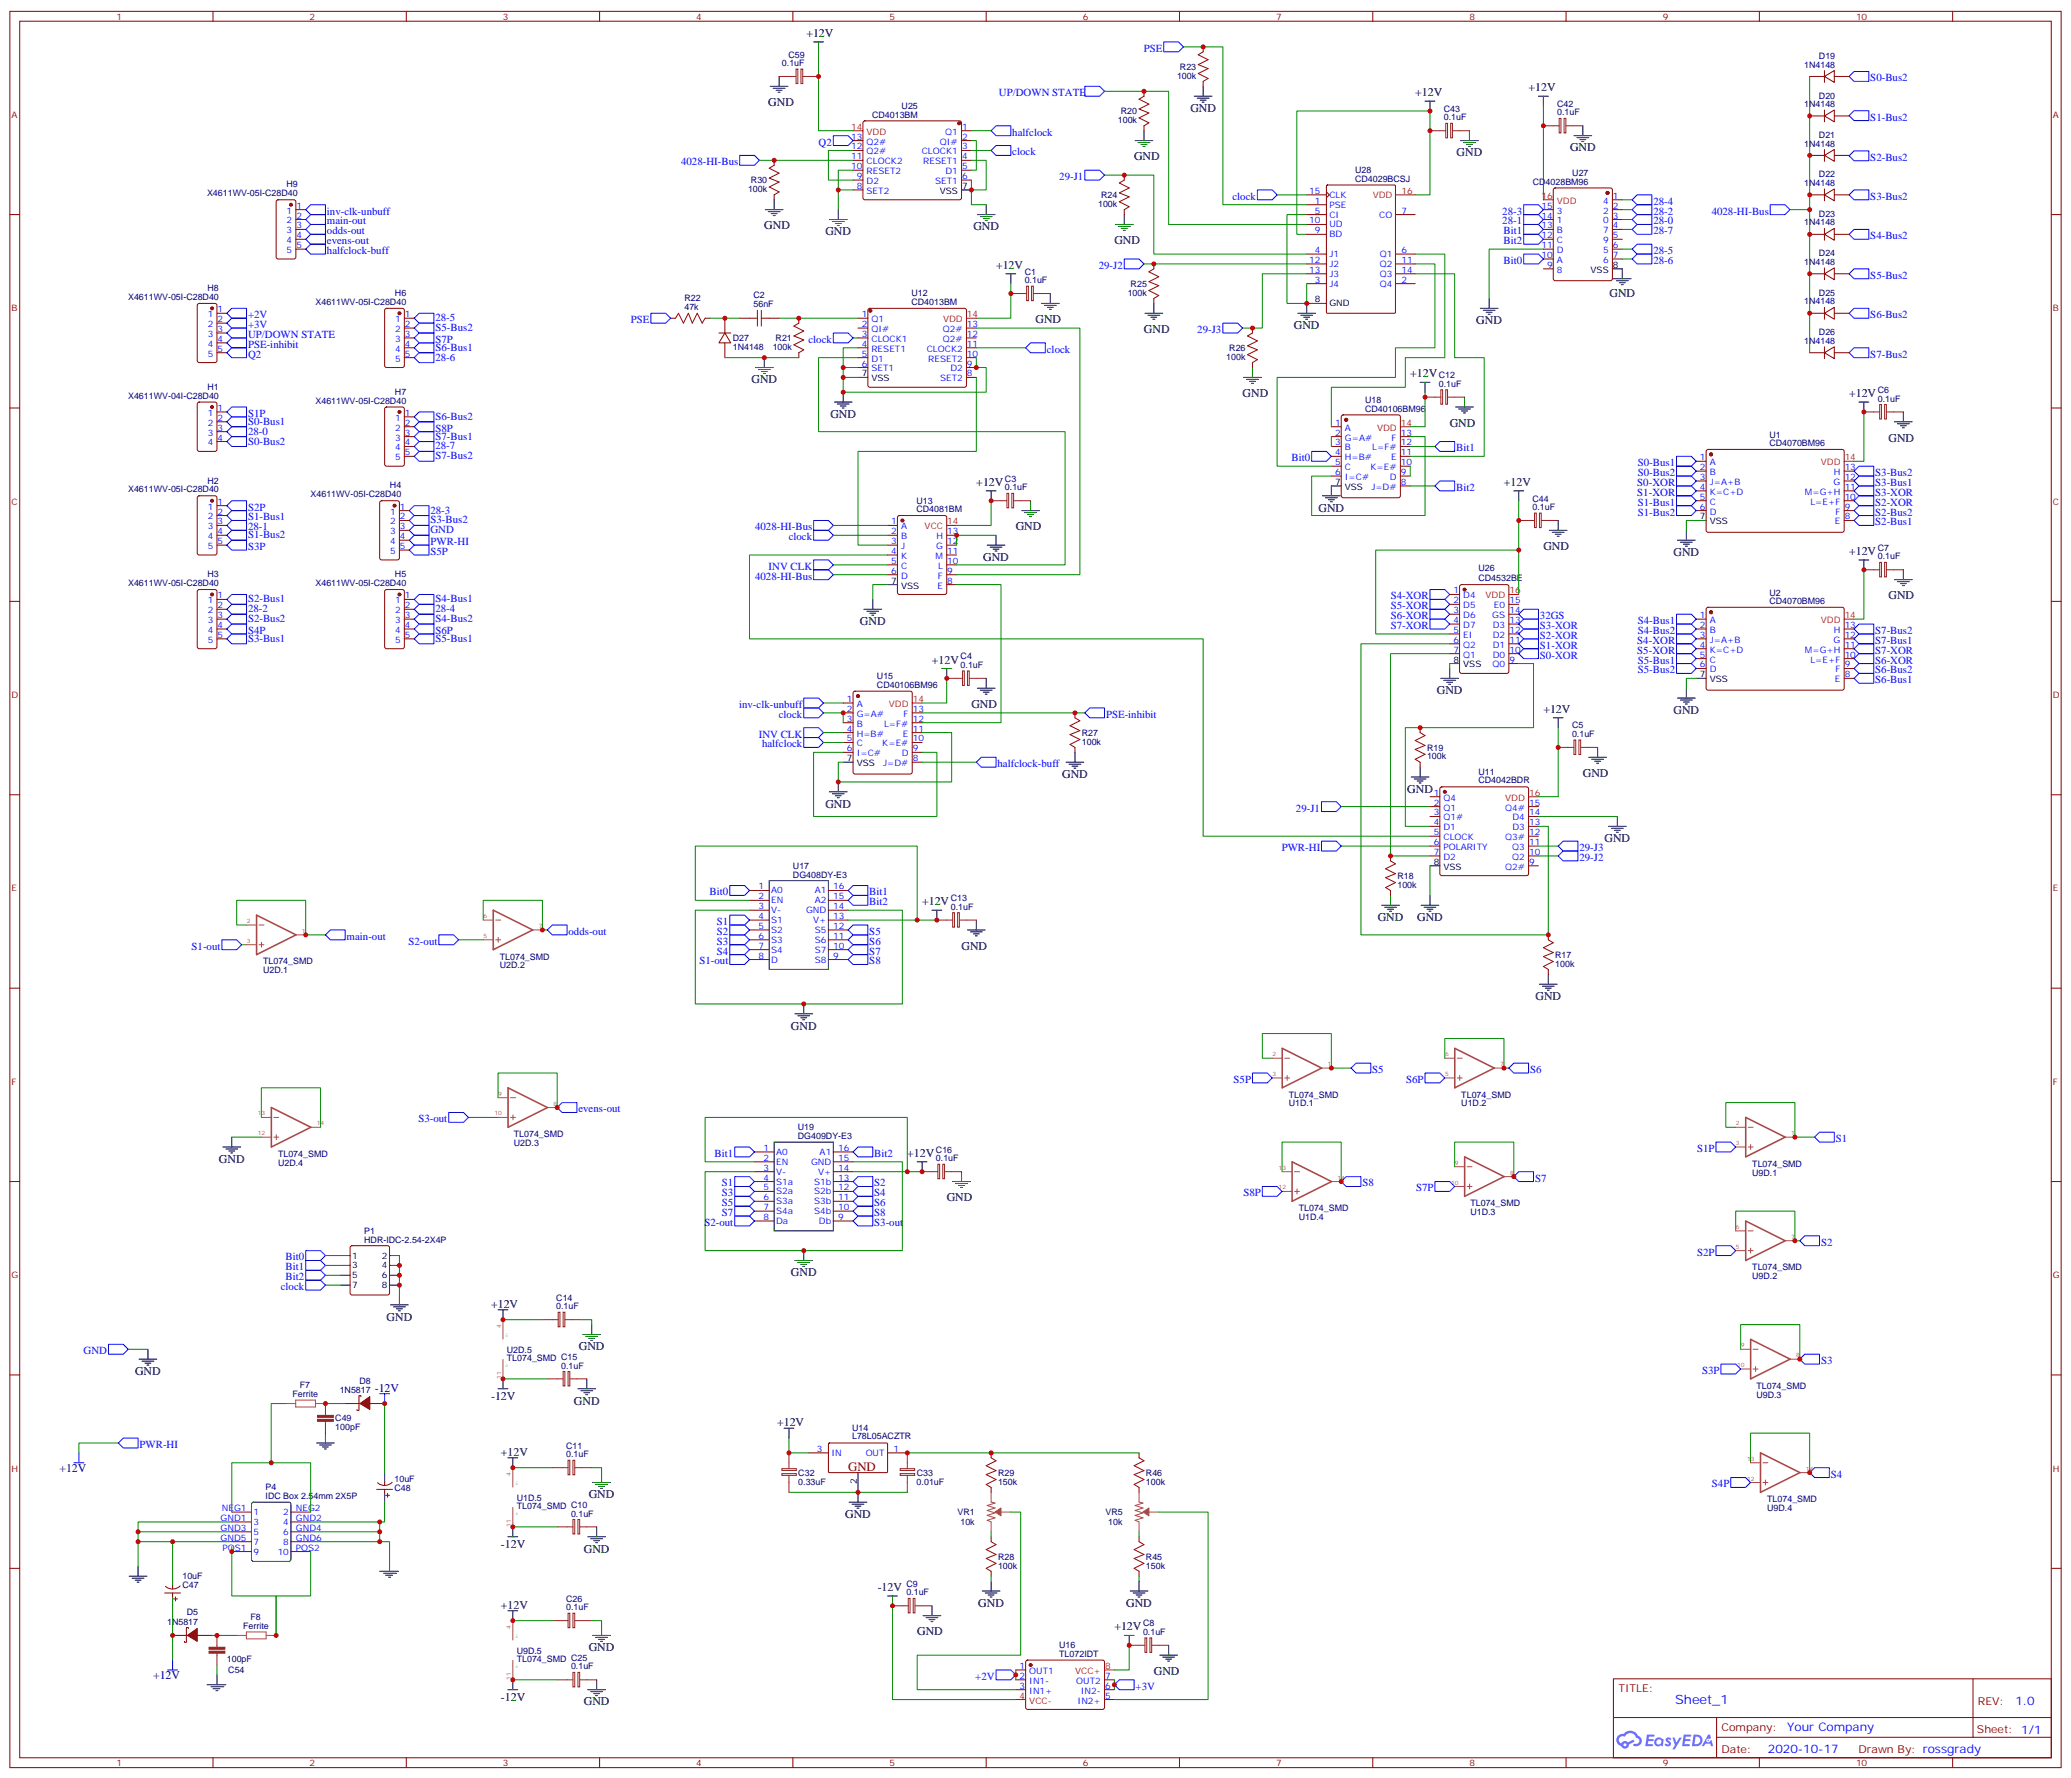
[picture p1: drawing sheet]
<svg xmlns="http://www.w3.org/2000/svg" width="741mm" height="636mm" viewBox="0 0 741 636" stroke-linecap="round" stroke-linejoin="round" font-family="sans-serif">
<defs><g id="words">
<text font-size="4.6" fill="#800" x="303.4" y="525.8">GND</text>
<text font-size="4.6" fill="#00f" x="599.2" y="609.3">Sheet_1</text>
<g font-size="4.2">
<text x="288.4" y="13.2">+12V</text>
<text x="506.2" y="34.4">+12V</text>
<text x="546.8" y="32.6">+12V</text>
<text x="274.8" y="37.9">GND</text>
<text x="425.8" y="40">GND</text>
<text x="405.7" y="57.3">GND</text>
<text x="521.1" y="55.9">GND</text>
<text x="561.6" y="54.2">GND</text>
<text x="273.4" y="82">GND</text>
<text x="348.2" y="82.4">GND</text>
<text x="295.3" y="84.1">GND</text>
<text x="398.6" y="87.3">GND</text>
<text x="356.3" y="96.1">+12V</text>
<text x="575.7" y="106.4">GND</text>
<text x="370.4" y="115.5">GND</text>
<text x="409.2" y="119.1">GND</text>
<text x="462.8" y="117.7">GND</text>
<text x="528.1" y="115.9">GND</text>
<text x="268.8" y="137.1">GND</text>
<text x="504.5" y="134.9">+12V</text>
<text x="444.5" y="142">GND</text>
<text x="661.5" y="142">+12V</text>
<text x="297" y="149.4">GND</text>
<text x="518.6" y="152.6">GND</text>
<text x="675.6" y="157.9">GND</text>
<text x="349.2" y="173.7">+12V</text>
<text x="538" y="173.7">+12V</text>
<text x="471.7" y="182.9">GND</text>
<text x="363.4" y="189.6">GND</text>
<text x="552.1" y="196.7">GND</text>
<text x="351.7" y="200.6">GND</text>
<text x="598.7" y="198.8">GND</text>
<text x="661.5" y="198.4">+12V</text>
<text x="675.6" y="214.3">GND</text>
<text x="307.6" y="223.5">GND</text>
<text x="333.4" y="237.2">+12V</text>
<text x="514" y="248.2">GND</text>
<text x="347.5" y="253.1">GND</text>
<text x="552.1" y="254.9">+12V</text>
<text x="598.7" y="255.2">GND</text>
<text x="379.9" y="278.2">GND</text>
<text x="566.2" y="277.8">GND</text>
<text x="503.4" y="283.5">GND</text>
<text x="295.3" y="288.7">GND</text>
<text x="574" y="301.1">GND</text>
<text x="329.8" y="323.7">+12V</text>
<text x="492.8" y="329.3">GND</text>
<text x="506.9" y="329.3">GND</text>
<text x="344" y="339.5">GND</text>
<text x="549.3" y="357.5">GND</text>
<text x="282.9" y="368.1">GND</text>
<text x="324.6" y="413.6">+12V</text>
<text x="78.3" y="415.7">GND</text>
<text x="338.7" y="429.5">GND</text>
<text x="282.9" y="456.3">GND</text>
<text x="175.7" y="467.6">+12V</text>
<text x="138.3" y="472.2">GND</text>
<text x="207.1" y="482.8">GND</text>
<text x="48.3" y="491.6">GND</text>
<text x="175.7" y="500.4">-12V</text>
<text x="205.3" y="502.2">GND</text>
<text x="278" y="509.9">+12V</text>
<text x="179.2" y="520.5">+12V</text>
<text x="210.6" y="535.7">GND</text>
<text x="302.3" y="542.7">GND</text>
<text x="179.2" y="553.3">-12V</text>
<text x="208.8" y="555.1">GND</text>
<text x="314" y="568.9">-12V</text>
<text x="179.2" y="575.2">+12V</text>
<text x="350" y="574.5">GND</text>
<text x="402.9" y="574.5">GND</text>
<text x="328.1" y="584.7">GND</text>
<text x="398.6" y="583">+12V</text>
<text x="210.6" y="590.4">GND</text>
<text x="412.7" y="598.8">GND</text>
<text x="179.2" y="608">-12V</text>
<text x="208.8" y="609.8">GND</text>
</g>
<g font-size="4.2" fill="#000080">
<text x="134.1" y="497.6">-12V</text>
<text x="21.2" y="526.2">+12V</text>
<text x="54.8" y="600.3">+12V</text>
</g>
<g font-size="4.2" fill="#00f">
<text x="720.9" y="609.5">1.0</text>
<text x="639.3" y="619.1">Your Company</text>
<text x="632.4" y="626.9">2020-10-17</text>
</g>
<g font-size="3.9" fill="#00f">
<text x="409.1" y="18.5">PSE</text>
<text x="669" y="29.1">S0-Bus2</text>
<text x="357.3" y="34.4">UP/DOWN STATE</text>
<text x="669" y="43.1">S1-Bus2</text>
<text x="292.8" y="52">Q2</text>
<text x="362.1" y="48.5">halfclock</text>
<text x="243.6" y="59.1">4028-HI-Bus</text>
<text x="362.1" y="55.6">clock</text>
<text x="669" y="57.5">S2-Bus2</text>
<text x="378.9" y="64.4">29-J1</text>
<text x="440.9" y="71.4">clock</text>
<text x="669" y="71.4">S3-Bus2</text>
<text x="116.9" y="76.7">inv-clk-unbuff</text>
<text x="537.4" y="76.7">28-3</text>
<text x="591.4" y="76.7">28-2</text>
<text x="591.4" y="73.2">28-4</text>
<text x="612.3" y="76.7">4028-HI-Bus</text>
<text x="116.9" y="83.8">odds-out</text>
<text x="116.9" y="80.3">main-out</text>
<text x="537.4" y="80.3">28-1</text>
<text x="537.8" y="83.8">Bit1</text>
<text x="591.4" y="80.3">28-0</text>
<text x="591.4" y="83.8">28-7</text>
<text x="116.9" y="87.3">evens-out</text>
<text x="537.8" y="87.3">Bit2</text>
<text x="669" y="85.5">S4-Bus2</text>
<text x="116.9" y="90.8">halfclock-buff</text>
<text x="537.8" y="94.4">Bit0</text>
<text x="591.4" y="90.8">28-5</text>
<text x="591.4" y="94.4">28-6</text>
<text x="393" y="96.1">29-J2</text>
<text x="669" y="99.7">S5-Bus2</text>
<text x="88.7" y="113.8">+2V</text>
<text x="669" y="113.8">S6-Bus2</text>
<text x="88.7" y="117.3">+3V</text>
<text x="155.8" y="118.4">S5-Bus2</text>
<text x="155.8" y="114.8">28-5</text>
<text x="225.7" y="115.5">PSE</text>
<text x="428.3" y="119.1">29-J3</text>
<text x="88.7" y="124.4">PSE-inhibit</text>
<text x="88.7" y="120.8">UP/DOWN STATE</text>
<text x="155.8" y="125.4">S6-Bus1</text>
<text x="155.8" y="122.6">S7P</text>
<text x="289.2" y="122.6">clock</text>
<text x="88.7" y="127.9">Q2</text>
<text x="155.8" y="128.9">28-6</text>
<text x="374.5" y="126.1">clock</text>
<text x="669" y="127.9">S7-Bus2</text>
<text x="88.7" y="149">S1P</text>
<text x="88.7" y="151.9">S0-Bus1</text>
<text x="88.7" y="155.4">28-0</text>
<text x="155.8" y="150.1">S6-Bus2</text>
<text x="155.8" y="154.3">S8P</text>
<text x="88.7" y="158.9">S0-Bus2</text>
<text x="155.8" y="160.7">28-7</text>
<text x="155.8" y="157.2">S7-Bus1</text>
<text x="520.9" y="161.4">Bit1</text>
<text x="155.8" y="164.2">S7-Bus2</text>
<text x="462" y="164.9">Bit0</text>
<text x="585.9" y="166.7">S0-Bus1</text>
<text x="585.7" y="173.7">S0-XOR</text>
<text x="585.9" y="170.2">S0-Bus2</text>
<text x="670.8" y="173.7">S3-Bus1</text>
<text x="670.8" y="170.2">S3-Bus2</text>
<text x="520.9" y="175.5">Bit2</text>
<text x="585.7" y="177.3">S1-XOR</text>
<text x="670.8" y="177.3">S3-XOR</text>
<text x="88.7" y="182.6">S2P</text>
<text x="154" y="183.6">28-3</text>
<text x="585.9" y="180.8">S1-Bus1</text>
<text x="585.9" y="184.3">S1-Bus2</text>
<text x="670.8" y="184.3">S2-Bus2</text>
<text x="670.8" y="180.8">S2-XOR</text>
<text x="88.7" y="189.6">28-1</text>
<text x="88.7" y="186.1">S1-Bus1</text>
<text x="154" y="190.7">GND</text>
<text x="154" y="187.1">S3-Bus2</text>
<text x="270.1" y="189.6">4028-HI-Bus</text>
<text x="670.8" y="187.9">S2-Bus1</text>
<text x="88.7" y="192.4">S1-Bus2</text>
<text x="88.7" y="196.7">S3P</text>
<text x="154" y="194.9">PWR-HI</text>
<text x="282.1" y="193.1">clock</text>
<text x="154" y="198.4">S5P</text>
<text x="275" y="203.7">INV CLK</text>
<text x="270.1" y="207.3">4028-HI-Bus</text>
<text x="88.7" y="215.4">S2-Bus1</text>
<text x="155.8" y="215.4">S4-Bus1</text>
<text x="497.5" y="214.3">S4-XOR</text>
<text x="88.7" y="218.9">28-2</text>
<text x="155.8" y="218.9">28-4</text>
<text x="497.5" y="217.8">S5-XOR</text>
<text x="497.5" y="221.4">S6-XOR</text>
<text x="550.9" y="221.4">32GS</text>
<text x="88.7" y="222.4">S2-Bus2</text>
<text x="88.7" y="226.7">S4P</text>
<text x="155.8" y="222.4">S4-Bus2</text>
<text x="155.8" y="226.7">S6P</text>
<text x="497.5" y="224.9">S7-XOR</text>
<text x="550.9" y="224.9">S3-XOR</text>
<text x="585.9" y="223.1">S4-Bus1</text>
<text x="585.9" y="226.7">S4-Bus2</text>
<text x="670.8" y="226.7">S7-Bus2</text>
<text x="88.7" y="229.5">S3-Bus1</text>
<text x="155.8" y="229.5">S5-Bus1</text>
<text x="550.9" y="232">S1-XOR</text>
<text x="550.9" y="228.4">S2-XOR</text>
<text x="585.7" y="230.2">S4-XOR</text>
<text x="585.7" y="233.7">S5-XOR</text>
<text x="670.8" y="230.2">S7-Bus1</text>
<text x="670.8" y="233.7">S7-XOR</text>
<text x="550.9" y="235.5">S0-XOR</text>
<text x="585.9" y="237.2">S5-Bus1</text>
<text x="670.8" y="237.2">S6-XOR</text>
<text x="585.9" y="240.8">S5-Bus2</text>
<text x="670.8" y="244.3">S6-Bus1</text>
<text x="670.8" y="240.8">S6-Bus2</text>
<text x="264.4" y="253.1">inv-clk-unbuff</text>
<text x="278.6" y="256.6">clock</text>
<text x="395.6" y="256.6">PSE-inhibit</text>
<text x="271.4" y="263.7">INV CLK</text>
<text x="272.6" y="267.2">halfclock</text>
<text x="356.8" y="274.3">halfclock-buff</text>
<text x="463.6" y="290.2">29-J1</text>
<text x="458.5" y="304.3">PWR-HI</text>
<text x="565" y="304.3">29-J3</text>
<text x="565" y="307.8">29-J2</text>
<text x="253.9" y="320.1">Bit0</text>
<text x="311" y="323.7">Bit2</text>
<text x="311" y="320.1">Bit1</text>
<text x="203.4" y="334.3">odds-out</text>
<text x="256.5" y="334.3">S2</text>
<text x="256.5" y="330.7">S1</text>
<text x="311" y="334.3">S5</text>
<text x="68.5" y="339.5">S1-out</text>
<text x="124" y="336">main-out</text>
<text x="146.1" y="337.8">S2-out</text>
<text x="256.5" y="341.3">S4</text>
<text x="256.5" y="337.8">S3</text>
<text x="311" y="337.8">S6</text>
<text x="311" y="341.3">S7</text>
<text x="250.2" y="344.8">S1-out</text>
<text x="311" y="344.8">S8</text>
<text x="490.9" y="383.6">S5</text>
<text x="547.3" y="383.6">S6</text>
<text x="441.3" y="387.2">S5P</text>
<text x="503" y="387.2">S6P</text>
<text x="149.7" y="401.3">S3-out</text>
<text x="206.9" y="397.8">evens-out</text>
<text x="255.6" y="413.6">Bit1</text>
<text x="312.7" y="413.6">Bit2</text>
<text x="607.1" y="411.9">S1P</text>
<text x="656.7" y="408.3">S1</text>
<text x="258.2" y="424.2">S1</text>
<text x="312.7" y="424.2">S2</text>
<text x="487.4" y="424.2">S8</text>
<text x="506.6" y="426">S7P</text>
<text x="549.1" y="422.5">S7</text>
<text x="258.2" y="427.7">S3</text>
<text x="258.2" y="431.3">S5</text>
<text x="312.7" y="427.7">S4</text>
<text x="312.7" y="431.3">S6</text>
<text x="444.8" y="427.7">S8P</text>
<text x="258.2" y="434.8">S7</text>
<text x="312.7" y="434.8">S8</text>
<text x="252" y="438.3">S2-out</text>
<text x="312.7" y="438.3">S3-out</text>
<text x="607.1" y="448.9">S2P</text>
<text x="651.4" y="445.4">S2</text>
<text x="102.2" y="450.7">Bit0</text>
<text x="102.2" y="454.2">Bit1</text>
<text x="100.4" y="461.3">clock</text>
<text x="102.2" y="457.7">Bit2</text>
<text x="29.9" y="484.2">GND</text>
<text x="608.9" y="491.2">S3P</text>
<text x="651.4" y="487.7">S3</text>
<text x="49.9" y="517.7">PWR-HI</text>
<text x="612.4" y="531.8">S4P</text>
<text x="654.9" y="528.3">S4</text>
<text x="348.9" y="600.6">+2V</text>
<text x="406.2" y="604.1">+3V</text>
</g>
<g font-size="3.9" fill="#800">
<text x="578.9" y="604.8">TITLE:</text>
<text x="707.5" y="609.5">REV:</text>
<text x="615.8" y="619">Company:</text>
<text x="707.2" y="619.7">Sheet: 1/1</text>
<text x="615.8" y="626.7">Date:</text>
<text x="664.9" y="626.8">Drawn By: rossgrady</text>
</g>
<g font-size="3.2" fill="#800">
<text x="41.6" y="7.1">1</text>
<text x="110.8" y="7.1">2</text>
<text x="179.9" y="7.1">3</text>
<text x="249.1" y="7.1">4</text>
<text x="318.2" y="7.1">5</text>
<text x="387.3" y="7.1">6</text>
<text x="456.5" y="7.1">7</text>
<text x="525.6" y="7.1">8</text>
<text x="594.8" y="7.1">9</text>
<text x="663.9" y="7.1">10</text>
<text x="4.1" y="42.2">A</text>
<text x="734.3" y="42.2">A</text>
<text x="4.1" y="111.3">B</text>
<text x="734.3" y="111.3">B</text>
<text x="4.1" y="180.4">C</text>
<text x="734.3" y="180.4">C</text>
<text x="4.1" y="249.6">D</text>
<text x="734.3" y="249.6">D</text>
<text x="4.1" y="318.7">E</text>
<text x="734.3" y="318.7">E</text>
<text x="4.1" y="387.9">F</text>
<text x="734.3" y="387.9">F</text>
<text x="4.1" y="457">G</text>
<text x="734.3" y="457">G</text>
<text x="4.1" y="526.2">H</text>
<text x="734.3" y="526.2">H</text>
<text x="41.6" y="631.5">1</text>
<text x="110.8" y="631.5">2</text>
<text x="179.9" y="631.5">3</text>
<text x="249.1" y="631.5">4</text>
<text x="318.2" y="631.5">5</text>
<text x="387.3" y="631.5">6</text>
<text x="456.5" y="631.5">7</text>
<text x="525.6" y="631.5">8</text>
<text x="594.8" y="631.5">9</text>
<text x="663.9" y="631.5">10</text>
</g>
<g font-size="3.2" fill="#000080">
<text x="279.7" y="23.6">0.1uF</text>
<text x="282" y="20.6">C59</text>
<text x="650.7" y="21.1">D19</text>
<text x="421" y="28.1">100k</text>
<text x="422.1" y="25">R23</text>
<text x="645.4" y="24.2">1N4148</text>
<text x="650.7" y="35.2">D20</text>
<text x="322.5" y="38.9">U25</text>
<text x="400.9" y="40.8">R20</text>
<text x="516.5" y="40">C43</text>
<text x="557.1" y="41.3">0.1uF</text>
<text x="557.1" y="38.2">C42</text>
<text x="645.4" y="38.3">1N4148</text>
<text x="312" y="42">CD4013BM</text>
<text x="399.9" y="44">100k</text>
<text x="516.5" y="43">0.1uF</text>
<text x="645.4" y="52.4">1N4148</text>
<text x="650.7" y="49.3">D21</text>
<text x="268.6" y="65.5">R30</text>
<text x="484.7" y="65">CD4029BCSJ</text>
<text x="484.7" y="61.8">U28</text>
<text x="562.4" y="63">U27</text>
<text x="650.7" y="63.4">D22</text>
<text x="74.1" y="70.2">X4611WV-05I-C28D40</text>
<text x="102.5" y="67">H9</text>
<text x="267.6" y="68.7">100k</text>
<text x="393.9" y="70.8">R24</text>
<text x="548.3" y="66.1">CD4028BM96</text>
<text x="645.4" y="66.5">1N4148</text>
<text x="392.8" y="74">100k</text>
<text x="650.7" y="77.6">D23</text>
<text x="645.4" y="80.6">1N4148</text>
<text x="645.4" y="94.7">1N4148</text>
<text x="650.7" y="91.7">D24</text>
<text x="366.6" y="101.2">0.1uF</text>
<text x="366.6" y="98.2">C1</text>
<text x="45.8" y="107.3">X4611WV-05I-C28D40</text>
<text x="74.2" y="104.1">H8</text>
<text x="141.3" y="105.8">H6</text>
<text x="244.8" y="107.8">R22</text>
<text x="269.5" y="106.7">C2</text>
<text x="326" y="105.9">U12</text>
<text x="403.4" y="105.7">100k</text>
<text x="404.5" y="102.6">R25</text>
<text x="650.7" y="105.8">D25</text>
<text x="112.9" y="109">X4611WV-05I-C28D40</text>
<text x="244.8" y="110.9">47k</text>
<text x="269.5" y="109.9">56nF</text>
<text x="326" y="109.1">CD4013BM</text>
<text x="645.4" y="108.8">1N4148</text>
<text x="650.7" y="119.9">D26</text>
<text x="262.1" y="125.1">1N4148</text>
<text x="262.1" y="121.9">D27</text>
<text x="276.4" y="125.1">100k</text>
<text x="277.5" y="122">R21</text>
<text x="439.7" y="125.5">R26</text>
<text x="645.4" y="122.9">1N4148</text>
<text x="438.7" y="128.7">100k</text>
<text x="514.7" y="135.2">C12</text>
<text x="45.8" y="142.7">X4611WV-04I-C28D40</text>
<text x="74.2" y="139.6">H1</text>
<text x="141.3" y="141.1">H7</text>
<text x="514.7" y="138.3">0.1uF</text>
<text x="671.7" y="143.6">0.1uF</text>
<text x="671.7" y="140.5">C6</text>
<text x="112.9" y="144.3">X4611WV-05I-C28D40</text>
<text x="488.3" y="147.3">CD40106BM96</text>
<text x="488.3" y="144.1">U18</text>
<text x="633" y="159.6">CD4070BM96</text>
<text x="633" y="156.7">U1</text>
<text x="74.2" y="172.9">H2</text>
<text x="359.5" y="172.3">C3</text>
<text x="45.8" y="176.1">X4611WV-05I-C28D40</text>
<text x="111.1" y="177.8">X4611WV-05I-C28D40</text>
<text x="139.5" y="174.6">H4</text>
<text x="359.5" y="175.3">0.1uF</text>
<text x="548.2" y="179.3">C44</text>
<text x="327.8" y="183.2">CD4081BM</text>
<text x="327.8" y="180.2">U13</text>
<text x="548.2" y="182.4">0.1uF</text>
<text x="671.7" y="197">C7</text>
<text x="671.7" y="200">0.1uF</text>
<text x="45.8" y="209.6">X4611WV-05I-C28D40</text>
<text x="74.2" y="206.4">H3</text>
<text x="112.9" y="209.6">X4611WV-05I-C28D40</text>
<text x="141.3" y="206.4">H5</text>
<text x="528.9" y="207.6">CD4532BE</text>
<text x="528.9" y="204.3">U26</text>
<text x="633" y="213.1">U2</text>
<text x="633" y="216.1">CD4070BM96</text>
<text x="343.6" y="238.8">0.1uF</text>
<text x="343.6" y="235.8">C4</text>
<text x="313.7" y="242.9">U15</text>
<text x="313.7" y="246.1">CD40106BM96</text>
<text x="387" y="263.1">R27</text>
<text x="562.3" y="263.5">0.1uF</text>
<text x="562.3" y="260.5">C5</text>
<text x="387" y="266.3">100k</text>
<text x="510.5" y="268.4">R19</text>
<text x="510.5" y="271.6">100k</text>
<text x="528.9" y="280.1">CD4042BDR</text>
<text x="528.9" y="276.9">U11</text>
<text x="283.6" y="310.6">U17</text>
<text x="283.6" y="313.8">DG408DY-E3</text>
<text x="499.9" y="317.4">100k</text>
<text x="499.9" y="314.2">R18</text>
<text x="340.1" y="322.2">C13</text>
<text x="340.1" y="325.3">0.1uF</text>
<text x="94.1" y="344.8">TL074_SMD</text>
<text x="94.1" y="348">U2D.1</text>
<text x="178.8" y="343.1">TL074_SMD</text>
<text x="178.8" y="346.2">U2D.2</text>
<text x="556.3" y="345.6">100k</text>
<text x="556.3" y="342.5">R17</text>
<text x="461" y="392.5">TL074_SMD</text>
<text x="461" y="395.6">U1D.1</text>
<text x="522.7" y="392.5">TL074_SMD</text>
<text x="522.7" y="395.6">U1D.2</text>
<text x="183.8" y="406.6">TL074_SMD</text>
<text x="285.4" y="407.2">DG409DY-E3</text>
<text x="285.4" y="404.2">U19</text>
<text x="99.5" y="413.6">TL074_SMD</text>
<text x="183.8" y="409.7">U2D.3</text>
<text x="334.8" y="412.2">C16</text>
<text x="99.5" y="416.8">U2D.4</text>
<text x="334.8" y="415.2">0.1uF</text>
<text x="626.8" y="417.2">TL074_SMD</text>
<text x="626.8" y="420.3">U9D.1</text>
<text x="526" y="431.3">TL074_SMD</text>
<text x="464.6" y="433">TL074_SMD</text>
<text x="464.6" y="436.2">U1D.4</text>
<text x="526" y="434.4">U1D.3</text>
<text x="130.3" y="441.1">P1</text>
<text x="130.3" y="444.3">HDR-IDC-2.54-2X4P</text>
<text x="626.8" y="454.2">TL074_SMD</text>
<text x="626.8" y="457.3">U9D.2</text>
<text x="199" y="465.1">C14</text>
<text x="199" y="468.1">0.1uF</text>
<text x="181.3" y="483.6">U2D.5</text>
<text x="181.3" y="486.8">TL074_SMD C15</text>
<text x="200.7" y="489.3">0.1uF</text>
<text x="107.3" y="496.3">F7</text>
<text x="121.5" y="497.9">1N5817</text>
<text x="128.6" y="494.7">D8</text>
<text x="628.3" y="496.5">TL074_SMD</text>
<text x="104.6" y="499.4">Ferrite</text>
<text x="628.3" y="499.7">U9D.3</text>
<text x="119.9" y="508.2">C49</text>
<text x="119.9" y="511.5">100pF</text>
<text x="304.8" y="514.7">L78L05ACZTR</text>
<text x="304.8" y="511.5">U14</text>
<text x="202.5" y="521.1">0.1uF</text>
<text x="202.5" y="518">C11</text>
<text x="285.6" y="527.7">C32</text>
<text x="327.9" y="527.7">C33</text>
<text x="357" y="527.6">R29</text>
<text x="409.9" y="527.6">R46</text>
<text x="95" y="532.9">P4</text>
<text x="141.1" y="530">10uF</text>
<text x="141.1" y="533.1">C48</text>
<text x="285.6" y="530.8">0.33uF</text>
<text x="327.9" y="530.8">0.01uF</text>
<text x="357" y="530.8">150k</text>
<text x="409.9" y="530.8">100k</text>
<text x="95" y="536">IDC Box 2.54mm 2X5P</text>
<text x="184.9" y="539.7">TL074_SMD C10</text>
<text x="184.9" y="536.6">U1D.5</text>
<text x="632.1" y="537.1">TL074_SMD</text>
<text x="204.3" y="542.2">0.1uF</text>
<text x="342.5" y="541.8">VR1</text>
<text x="343.6" y="545.3">10k</text>
<text x="395.4" y="541.8">VR5</text>
<text x="396.5" y="545.3">10k</text>
<text x="632.2" y="540.2">U9D.4</text>
<text x="357" y="557.6">R28</text>
<text x="409.9" y="557.6">R45</text>
<text x="357" y="560.8">100k</text>
<text x="409.9" y="560.8">150k</text>
<text x="65.3" y="564.4">10uF</text>
<text x="65.3" y="567.8">C47</text>
<text x="324.2" y="567.4">C9</text>
<text x="202.5" y="575.7">0.1uF</text>
<text x="202.5" y="572.7">C26</text>
<text x="324.2" y="570.4">0.1uF</text>
<text x="59.8" y="580.8">1N5817</text>
<text x="66.8" y="577.6">D5</text>
<text x="89.6" y="579.2">F8</text>
<text x="408.9" y="581.5">C8</text>
<text x="87" y="582.3">Ferrite</text>
<text x="408.9" y="584.6">0.1uF</text>
<text x="184.9" y="591.2">U9D.5</text>
<text x="378.9" y="592.4">TL072IDT</text>
<text x="378.9" y="589.2">U16</text>
<text x="81.1" y="594.4">100pF</text>
<text x="81.7" y="598.2">C54</text>
<text x="184.9" y="594.4">TL074_SMD C25</text>
<text x="204.3" y="596.9">0.1uF</text>
</g>
<g font-size="3.2" fill="#f00">
<text x="304.5" y="46.4">14</text>
<text x="310" y="48.2">VDD</text>
<text x="491.1" y="70.7">VDD</text>
<text x="501.3" y="69.3">16</text>
<text x="551.4" y="71.1">16</text>
<text x="556.9" y="72.8">VDD</text>
<text x="345.9" y="113.4">14</text>
<text x="337.4" y="115.2">VDD</text>
<text x="492.6" y="154">VDD</text>
<text x="501.1" y="152.2">14</text>
<text x="651.3" y="166.3">VDD</text>
<text x="659.9" y="164.6">14</text>
<text x="330.8" y="189.3">VCC</text>
<text x="338.8" y="187.5">14</text>
<text x="531.4" y="214">VDD</text>
<text x="539.9" y="212.2">16</text>
<text x="659.9" y="221">14</text>
<text x="651.3" y="222.8">VDD</text>
<text x="326.5" y="251">14</text>
<text x="318" y="252.8">VDD</text>
<text x="538.4" y="286.3">VDD</text>
<text x="547" y="284.5">16</text>
<text x="384.6" y="598.5">VCC+</text>
<text x="395.3" y="596.7">8</text>
<text x="364.7" y="607.3">4</text>
<text x="368.2" y="609.1">VCC-</text>
</g>
<g font-size="3.2" fill="#00f">
<text x="344.1" y="46.4">1</text>
<text x="304.5" y="53.4">12</text>
<text x="304.5" y="49.9">13</text>
<text x="310" y="51.7">Q2#</text>
<text x="336.2" y="51.7">QI#</text>
<text x="338.1" y="48.2">Q1</text>
<text x="344.1" y="49.9">2</text>
<text x="344.1" y="53.4">3</text>
<text x="304.5" y="57">11</text>
<text x="310" y="58.7">CLOCK2</text>
<text x="310" y="55.2">Q2#</text>
<text x="329.7" y="55.2">CLOCK1</text>
<text x="330.3" y="58.7">RESET1</text>
<text x="344.1" y="57">4</text>
<text x="304.5" y="60.5">10</text>
<text x="306.5" y="64">9</text>
<text x="310" y="65.8">D2</text>
<text x="310" y="62.3">RESET2</text>
<text x="334.5" y="65.8">SET1</text>
<text x="338.2" y="62.3">D1</text>
<text x="344.1" y="60.5">5</text>
<text x="344.1" y="64">6</text>
<text x="306.5" y="67.6">8</text>
<text x="310" y="69.3">SET2</text>
<text x="468.3" y="69.3">15</text>
<text x="475.5" y="70.7">CLK</text>
<text x="577" y="71.1">1</text>
<text x="102.5" y="76.4">1</text>
<text x="106" y="74.6">1</text>
<text x="470.4" y="72.8">1</text>
<text x="470.4" y="76.4">5</text>
<text x="475.5" y="74.3">PSE</text>
<text x="475.5" y="77.8">CI</text>
<text x="493.4" y="77.8">CO</text>
<text x="501.3" y="76.4">7</text>
<text x="551.4" y="74.6">15</text>
<text x="556.9" y="76.4">3</text>
<text x="573.5" y="72.8">4</text>
<text x="573.5" y="76.4">2</text>
<text x="577" y="74.6">2</text>
<text x="102.5" y="79.9">2</text>
<text x="102.5" y="83.4">3</text>
<text x="106" y="78.1">2</text>
<text x="106" y="81.7">3</text>
<text x="468.3" y="79.9">10</text>
<text x="470.4" y="83.4">9</text>
<text x="475.5" y="81.3">UD</text>
<text x="551.4" y="81.7">13</text>
<text x="551.4" y="78.1">14</text>
<text x="556.9" y="83.4">B</text>
<text x="556.9" y="79.9">1</text>
<text x="573.5" y="79.9">0</text>
<text x="573.5" y="83.4">7</text>
<text x="577" y="78.1">3</text>
<text x="577" y="81.7">4</text>
<text x="102.5" y="87">4</text>
<text x="106" y="85.2">4</text>
<text x="106" y="88.7">5</text>
<text x="475.5" y="84.8">BD</text>
<text x="551.4" y="88.7">11</text>
<text x="551.4" y="85.2">12</text>
<text x="556.9" y="87">C</text>
<text x="573.5" y="87">9</text>
<text x="577" y="85.2">5</text>
<text x="577" y="88.7">6</text>
<text x="102.5" y="90.5">5</text>
<text x="468.3" y="94">12</text>
<text x="470.4" y="90.5">4</text>
<text x="475.5" y="91.9">J1</text>
<text x="475.5" y="95.4">J2</text>
<text x="493.6" y="91.9">Q1</text>
<text x="493.6" y="95.4">Q2</text>
<text x="501.3" y="90.5">6</text>
<text x="501.3" y="94">11</text>
<text x="551.4" y="92.3">10</text>
<text x="553.4" y="95.8">9</text>
<text x="556.9" y="94">A</text>
<text x="556.9" y="90.5">D</text>
<text x="573.5" y="90.5">5</text>
<text x="573.5" y="94">6</text>
<text x="577" y="92.3">7</text>
<text x="468.3" y="97.5">13</text>
<text x="470.4" y="101.1">3</text>
<text x="475.5" y="99">J3</text>
<text x="493.6" y="99">Q3</text>
<text x="501.3" y="97.5">14</text>
<text x="501.3" y="101.1">2</text>
<text x="556.9" y="97.5">8</text>
<text x="475.5" y="102.5">J4</text>
<text x="493.6" y="102.5">Q4</text>
<text x="74.3" y="113.4">1</text>
<text x="77.8" y="111.7">1</text>
<text x="144.8" y="113.4">1</text>
<text x="308.3" y="113.4">1</text>
<text x="74.3" y="116.9">2</text>
<text x="77.8" y="115.2">2</text>
<text x="77.8" y="118.7">3</text>
<text x="141.3" y="115.2">1</text>
<text x="141.3" y="118.7">2</text>
<text x="144.8" y="116.9">2</text>
<text x="308.3" y="116.9">2</text>
<text x="311.7" y="115.2">Q1</text>
<text x="311.7" y="118.7">QI#</text>
<text x="337.3" y="118.7">Q2#</text>
<text x="345.9" y="116.9">13</text>
<text x="74.3" y="120.5">3</text>
<text x="74.3" y="124">4</text>
<text x="77.8" y="122.2">4</text>
<text x="77.8" y="125.8">5</text>
<text x="141.3" y="122.2">3</text>
<text x="141.3" y="125.8">4</text>
<text x="144.8" y="120.5">3</text>
<text x="144.8" y="124">4</text>
<text x="308.3" y="120.5">3</text>
<text x="308.3" y="124">4</text>
<text x="311.7" y="122.2">CLOCK1</text>
<text x="311.7" y="125.8">RESET1</text>
<text x="331.5" y="125.8">CLOCK2</text>
<text x="337.3" y="122.2">Q2#</text>
<text x="345.9" y="124">11</text>
<text x="345.9" y="120.5">12</text>
<text x="74.3" y="127.5">5</text>
<text x="141.3" y="129.3">5</text>
<text x="144.8" y="127.5">5</text>
<text x="308.3" y="127.5">5</text>
<text x="308.3" y="131.1">6</text>
<text x="311.7" y="129.3">D1</text>
<text x="332.1" y="129.3">RESET2</text>
<text x="345.9" y="131.1">9</text>
<text x="345.9" y="127.5">10</text>
<text x="311.7" y="132.8">SET1</text>
<text x="336.3" y="136.3">SET2</text>
<text x="340" y="132.8">D2</text>
<text x="345.9" y="134.6">8</text>
<text x="74.3" y="148.7">1</text>
<text x="77.8" y="146.9">1</text>
<text x="144.8" y="148.7">1</text>
<text x="74.3" y="152.2">2</text>
<text x="74.3" y="155.8">3</text>
<text x="77.8" y="150.5">2</text>
<text x="77.8" y="154">3</text>
<text x="141.3" y="150.5">1</text>
<text x="141.3" y="154">2</text>
<text x="144.8" y="152.2">2</text>
<text x="144.8" y="155.8">3</text>
<text x="477.6" y="152.2">1</text>
<text x="477.6" y="155.8">2</text>
<text x="481.1" y="154">A</text>
<text x="501.1" y="155.8">13</text>
<text x="74.3" y="159.3">4</text>
<text x="77.8" y="157.5">4</text>
<text x="141.3" y="157.5">3</text>
<text x="141.3" y="161">4</text>
<text x="144.8" y="159.3">4</text>
<text x="477.6" y="159.3">3</text>
<text x="481.1" y="157.5">G=A#</text>
<text x="481.1" y="161">B</text>
<text x="490.9" y="161">L=F#</text>
<text x="497.8" y="157.5">F</text>
<text x="501.1" y="159.3">12</text>
<text x="141.3" y="164.6">5</text>
<text x="144.8" y="162.8">5</text>
<text x="477.6" y="162.8">4</text>
<text x="477.6" y="166.3">5</text>
<text x="481.1" y="164.6">H=B#</text>
<text x="497.6" y="164.6">E</text>
<text x="501.1" y="166.3">10</text>
<text x="501.1" y="162.8">11</text>
<text x="608.1" y="164.6">1</text>
<text x="611.6" y="166.3">A</text>
<text x="477.6" y="169.9">6</text>
<text x="481.1" y="168.1">C</text>
<text x="481.1" y="171.6">I=C#</text>
<text x="490.2" y="168.1">K=E#</text>
<text x="497.2" y="171.6">D</text>
<text x="501.1" y="173.4">8</text>
<text x="501.1" y="169.9">9</text>
<text x="608.1" y="168.1">2</text>
<text x="608.1" y="171.6">3</text>
<text x="611.6" y="169.9">B</text>
<text x="611.6" y="173.4">J=A+B</text>
<text x="655.9" y="173.4">G</text>
<text x="656" y="169.9">H</text>
<text x="659.9" y="171.6">12</text>
<text x="659.9" y="168.1">13</text>
<text x="490.6" y="175.2">J=D#</text>
<text x="608.1" y="175.2">4</text>
<text x="608.1" y="178.7">5</text>
<text x="611.6" y="176.9">K=C+D</text>
<text x="645.7" y="176.9">M=G+H</text>
<text x="659.9" y="178.7">10</text>
<text x="659.9" y="175.2">11</text>
<text x="74.3" y="182.2">1</text>
<text x="74.3" y="185.7">2</text>
<text x="77.8" y="180.4">1</text>
<text x="77.8" y="184">2</text>
<text x="139.6" y="184">1</text>
<text x="143.1" y="182.2">1</text>
<text x="143.1" y="185.7">2</text>
<text x="608.1" y="182.2">6</text>
<text x="611.6" y="180.4">C</text>
<text x="611.6" y="184">D</text>
<text x="647.6" y="180.4">L=E+F</text>
<text x="656.6" y="184">F</text>
<text x="659.9" y="185.7">8</text>
<text x="659.9" y="182.2">9</text>
<text x="74.3" y="189.3">3</text>
<text x="77.8" y="187.5">3</text>
<text x="77.8" y="191">4</text>
<text x="139.6" y="187.5">2</text>
<text x="139.6" y="191">3</text>
<text x="143.1" y="189.3">3</text>
<text x="318.8" y="187.5">1</text>
<text x="318.8" y="191">2</text>
<text x="322.3" y="189.3">A</text>
<text x="338.8" y="191">13</text>
<text x="656.4" y="187.5">E</text>
<text x="74.3" y="192.8">4</text>
<text x="74.3" y="196.3">5</text>
<text x="77.8" y="194.6">5</text>
<text x="139.6" y="194.6">4</text>
<text x="143.1" y="192.8">4</text>
<text x="143.1" y="196.3">5</text>
<text x="318.8" y="194.6">3</text>
<text x="322.3" y="192.8">B</text>
<text x="322.3" y="196.3">J</text>
<text x="334.9" y="196.3">G</text>
<text x="335" y="192.8">H</text>
<text x="338.8" y="194.6">12</text>
<text x="139.6" y="198.1">5</text>
<text x="318.8" y="198.1">4</text>
<text x="318.8" y="201.6">5</text>
<text x="322.3" y="199.8">K</text>
<text x="322.3" y="203.4">C</text>
<text x="334.7" y="199.8">M</text>
<text x="335.6" y="203.4">L</text>
<text x="338.8" y="201.6">10</text>
<text x="338.8" y="198.1">11</text>
<text x="318.8" y="205.1">6</text>
<text x="322.3" y="206.9">D</text>
<text x="335.5" y="206.9">F</text>
<text x="338.8" y="208.7">8</text>
<text x="338.8" y="205.1">9</text>
<text x="74.3" y="215.7">1</text>
<text x="77.8" y="214">1</text>
<text x="141.3" y="215.7">1</text>
<text x="144.8" y="214">1</text>
<text x="335.4" y="210.4">E</text>
<text x="519.9" y="212.2">1</text>
<text x="519.9" y="215.7">2</text>
<text x="523.4" y="214">D4</text>
<text x="539.9" y="215.7">15</text>
<text x="74.3" y="219.3">2</text>
<text x="77.8" y="217.5">2</text>
<text x="77.8" y="221">3</text>
<text x="141.3" y="219.3">2</text>
<text x="144.8" y="217.5">2</text>
<text x="144.8" y="221">3</text>
<text x="519.9" y="219.3">3</text>
<text x="523.4" y="217.5">D5</text>
<text x="523.4" y="221">D6</text>
<text x="533.8" y="221">GS</text>
<text x="534.4" y="217.5">E0</text>
<text x="539.9" y="219.3">14</text>
<text x="608.1" y="221">1</text>
<text x="74.3" y="222.8">3</text>
<text x="74.3" y="226.3">4</text>
<text x="77.8" y="224.5">4</text>
<text x="141.3" y="222.8">3</text>
<text x="141.3" y="226.3">4</text>
<text x="144.8" y="224.5">4</text>
<text x="519.9" y="222.8">4</text>
<text x="519.9" y="226.3">5</text>
<text x="523.4" y="224.5">D7</text>
<text x="534" y="224.5">D3</text>
<text x="539.9" y="226.3">12</text>
<text x="539.9" y="222.8">13</text>
<text x="608.1" y="224.5">2</text>
<text x="611.6" y="222.8">A</text>
<text x="611.6" y="226.3">B</text>
<text x="656" y="226.3">H</text>
<text x="659.9" y="224.5">13</text>
<text x="74.3" y="229.8">5</text>
<text x="77.8" y="228.1">5</text>
<text x="141.3" y="229.8">5</text>
<text x="144.8" y="228.1">5</text>
<text x="519.9" y="229.8">6</text>
<text x="519.9" y="233.4">7</text>
<text x="523.4" y="228.1">EI</text>
<text x="523.4" y="231.6">Q2</text>
<text x="534" y="231.6">D1</text>
<text x="534" y="228.1">D2</text>
<text x="539.9" y="233.4">10</text>
<text x="539.9" y="229.8">11</text>
<text x="608.1" y="228.1">3</text>
<text x="608.1" y="231.6">4</text>
<text x="611.6" y="229.8">J=A+B</text>
<text x="611.6" y="233.4">K=C+D</text>
<text x="645.7" y="233.4">M=G+H</text>
<text x="655.9" y="229.8">G</text>
<text x="659.9" y="231.6">11</text>
<text x="659.9" y="228.1">12</text>
<text x="523.4" y="235.1">Q1</text>
<text x="533.9" y="238.7">Q0</text>
<text x="534" y="235.1">D0</text>
<text x="539.9" y="236.9">9</text>
<text x="608.1" y="235.1">5</text>
<text x="608.1" y="238.7">6</text>
<text x="611.6" y="236.9">C</text>
<text x="647.6" y="236.9">L=E+F</text>
<text x="659.9" y="238.7">9</text>
<text x="659.9" y="235.1">10</text>
<text x="611.6" y="240.4">D</text>
<text x="656.4" y="243.9">E</text>
<text x="656.6" y="240.4">F</text>
<text x="659.9" y="242.2">8</text>
<text x="303" y="251">1</text>
<text x="303" y="254.5">2</text>
<text x="306.5" y="252.8">A</text>
<text x="306.5" y="256.3">G=A#</text>
<text x="323.2" y="256.3">F</text>
<text x="326.5" y="254.5">13</text>
<text x="303" y="258.1">3</text>
<text x="303" y="261.6">4</text>
<text x="306.5" y="259.8">B</text>
<text x="306.5" y="263.3">H=B#</text>
<text x="316.2" y="259.8">L=F#</text>
<text x="323" y="263.3">E</text>
<text x="326.5" y="261.6">11</text>
<text x="326.5" y="258.1">12</text>
<text x="303" y="265.1">5</text>
<text x="303" y="268.6">6</text>
<text x="306.5" y="266.9">C</text>
<text x="315.6" y="266.9">K=E#</text>
<text x="326.5" y="268.6">9</text>
<text x="326.5" y="265.1">10</text>
<text x="306.5" y="270.4">I=C#</text>
<text x="315.9" y="273.9">J=D#</text>
<text x="322.6" y="270.4">D</text>
<text x="326.5" y="272.2">8</text>
<text x="512.9" y="284.5">1</text>
<text x="516.4" y="286.3">Q4</text>
<text x="512.9" y="288">2</text>
<text x="512.9" y="291.6">3</text>
<text x="516.4" y="289.8">Q1</text>
<text x="516.4" y="293.3">Q1#</text>
<text x="538.4" y="289.8">Q4#</text>
<text x="541" y="293.3">D4</text>
<text x="547" y="291.6">14</text>
<text x="547" y="288">15</text>
<text x="512.9" y="295.1">4</text>
<text x="512.9" y="298.6">5</text>
<text x="516.4" y="296.9">D1</text>
<text x="541" y="296.9">D3</text>
<text x="547" y="298.6">12</text>
<text x="547" y="295.1">13</text>
<text x="512.9" y="302.2">6</text>
<text x="512.9" y="305.7">7</text>
<text x="516.4" y="300.4">CLOCK</text>
<text x="516.4" y="303.9">POLARITY</text>
<text x="538.4" y="300.4">Q3#</text>
<text x="541" y="303.9">Q3</text>
<text x="547" y="305.7">10</text>
<text x="547" y="302.2">11</text>
<text x="516.4" y="307.4">D2</text>
<text x="538.4" y="311">Q2#</text>
<text x="541" y="307.4">Q2</text>
<text x="547" y="309.2">9</text>
<text x="271.4" y="318">1</text>
<text x="271.4" y="321.6">2</text>
<text x="275.9" y="319.4">A0</text>
<text x="275.9" y="323">EN</text>
<text x="291.4" y="323">A2</text>
<text x="291.4" y="319.4">A1</text>
<text x="298.1" y="321.6">15</text>
<text x="298.1" y="318">16</text>
<text x="271.4" y="325.1">3</text>
<text x="271.4" y="328.6">4</text>
<text x="275.9" y="326.5">V-</text>
<text x="288.3" y="326.5">GND</text>
<text x="298.1" y="328.6">13</text>
<text x="298.1" y="325.1">14</text>
<text x="271.4" y="332.1">5</text>
<text x="271.4" y="335.7">6</text>
<text x="275.9" y="330">S1</text>
<text x="275.9" y="333.6">S2</text>
<text x="290.9" y="330">V+</text>
<text x="291.4" y="333.6">S5</text>
<text x="298.1" y="335.7">11</text>
<text x="298.1" y="332.1">12</text>
<text x="271.4" y="339.2">7</text>
<text x="275.9" y="337.1">S3</text>
<text x="275.9" y="340.6">S4</text>
<text x="291.4" y="340.6">S7</text>
<text x="291.4" y="337.1">S6</text>
<text x="298.1" y="339.2">10</text>
<text x="271.4" y="342.7">8</text>
<text x="275.9" y="344.1">D</text>
<text x="291.4" y="344.1">S8</text>
<text x="298.1" y="342.7">9</text>
<text x="273.1" y="411.5">1</text>
<text x="277.6" y="412.9">A0</text>
<text x="293.2" y="412.9">A1</text>
<text x="299.9" y="411.5">16</text>
<text x="273.1" y="415">2</text>
<text x="273.1" y="418.6">3</text>
<text x="277.6" y="416.5">EN</text>
<text x="277.6" y="420">V-</text>
<text x="290.1" y="416.5">GND</text>
<text x="292.6" y="420">V+</text>
<text x="299.9" y="418.6">14</text>
<text x="299.9" y="415">15</text>
<text x="273.1" y="422.1">4</text>
<text x="273.1" y="425.6">5</text>
<text x="277.6" y="423.5">S1a</text>
<text x="291.2" y="423.5">S1b</text>
<text x="299.9" y="425.6">12</text>
<text x="299.9" y="422.1">13</text>
<text x="273.1" y="429.2">6</text>
<text x="277.6" y="427">S2a</text>
<text x="277.6" y="430.6">S3a</text>
<text x="291.2" y="430.6">S3b</text>
<text x="291.2" y="427">S2b</text>
<text x="299.9" y="429.2">11</text>
<text x="273.1" y="432.7">7</text>
<text x="273.1" y="436.2">8</text>
<text x="277.6" y="434.1">S4a</text>
<text x="277.6" y="437.6">Da</text>
<text x="291.2" y="434.1">S4b</text>
<text x="293" y="437.6">Db</text>
<text x="299.9" y="436.2">9</text>
<text x="299.9" y="432.7">10</text>
<text x="292.2" y="519.1">3</text>
<text x="297.4" y="520.5">IN</text>
<text x="309.7" y="520.5">OUT</text>
<text x="319.6" y="519.1">1</text>
<text x="78.9" y="543.8">GND1</text>
<text x="79.3" y="540.3">NEG1</text>
<text x="90.7" y="541.7">1</text>
<text x="90.7" y="545.2">3</text>
<text x="101.3" y="541.7">2</text>
<text x="101.3" y="545.2">4</text>
<text x="105.8" y="540.3">NEG2</text>
<text x="105.8" y="543.8">GND2</text>
<text x="78.9" y="547.3">GND3</text>
<text x="78.9" y="550.9">GND5</text>
<text x="90.7" y="548.7">5</text>
<text x="101.3" y="548.7">6</text>
<text x="105.8" y="547.3">GND4</text>
<text x="105.8" y="550.9">GND6</text>
<text x="79.6" y="554.4">POS1</text>
<text x="90.7" y="552.3">7</text>
<text x="90.7" y="555.8">9</text>
<text x="99.3" y="555.8">10</text>
<text x="101.3" y="552.3">8</text>
<text x="105.8" y="554.4">POS2</text>
<text x="364.7" y="596.7">1</text>
<text x="368.2" y="598.5">OUT1</text>
<text x="364.7" y="600.3">2</text>
<text x="364.7" y="603.8">3</text>
<text x="368.2" y="602">IN1-</text>
<text x="368.2" y="605.5">IN1+</text>
<text x="385" y="602">OUT2</text>
<text x="386.6" y="605.5">IN2-</text>
<text x="395.3" y="603.8">6</text>
<text x="395.3" y="600.3">7</text>
<text x="385.5" y="609.1">IN2+</text>
<text x="395.3" y="607.3">5</text>
</g>
<g font-size="3.2">
<text x="336.1" y="69.3">VSS</text>
<text x="344.1" y="67.6">7</text>
<text x="577" y="95.8">8</text>
<text x="569" y="97.5">VSS</text>
<text x="470.4" y="108.1">8</text>
<text x="475.5" y="109.5">GND</text>
<text x="308.3" y="134.6">7</text>
<text x="311.7" y="136.3">VSS</text>
<text x="477.6" y="173.4">7</text>
<text x="481.1" y="175.2">VSS</text>
<text x="608.1" y="185.7">7</text>
<text x="611.6" y="187.5">VSS</text>
<text x="318.8" y="208.7">7</text>
<text x="322.3" y="210.4">VSS</text>
<text x="519.9" y="236.9">8</text>
<text x="523.4" y="238.7">VSS</text>
<text x="608.1" y="242.2">7</text>
<text x="611.6" y="243.9">VSS</text>
<text x="303" y="272.2">7</text>
<text x="306.5" y="273.9">VSS</text>
<text x="512.9" y="309.2">8</text>
<text x="516.4" y="311">VSS</text>
<text x="125.9" y="450">1</text>
<text x="136.6" y="450">2</text>
<text x="125.9" y="453.5">3</text>
<text x="136.6" y="453.5">4</text>
<text x="125.9" y="457">5</text>
<text x="125.9" y="460.6">7</text>
<text x="136.6" y="457">6</text>
<text x="136.6" y="460.6">8</text>
<text x="306.6" y="530.7" transform="rotate(-90 306.6 530.7)">2</text>
</g>
<g font-size="2.1" fill="#a54b4b">
<text x="173" y="328.3">6</text>
<text x="88.3" y="330">2</text>
<text x="108" y="333.6">1</text>
<text x="173" y="335.3">5</text>
<text x="192.7" y="331.8">7</text>
<text x="88.3" y="337.1">3</text>
<text x="455.2" y="377.7">2</text>
<text x="516.9" y="377.7">6</text>
<text x="474.9" y="381.2">1</text>
<text x="536.7" y="381.2">7</text>
<text x="455.2" y="384.7">3</text>
<text x="516.9" y="384.7">5</text>
<text x="178.3" y="391.8">9</text>
<text x="198" y="395.3">8</text>
<text x="92.2" y="398.8">13</text>
<text x="176.9" y="398.8">10</text>
<text x="92.2" y="405.9">12</text>
<text x="113.3" y="402.4">14</text>
<text x="621" y="402.4">2</text>
<text x="640.7" y="405.9">1</text>
<text x="621" y="409.4">3</text>
<text x="457.4" y="418.2">13</text>
<text x="520.4" y="416.5">9</text>
<text x="540.2" y="420">8</text>
<text x="457.4" y="425.3">12</text>
<text x="478.4" y="421.8">14</text>
<text x="519.1" y="423.5">10</text>
<text x="621" y="439.4">6</text>
<text x="640.7" y="442.9">7</text>
<text x="621" y="446.5">5</text>
<text x="179.2" y="474.7" transform="rotate(-90 179.2 474.7)">4</text>
<text x="622.8" y="481.7">9</text>
<text x="642.5" y="485.3">8</text>
<text x="621.4" y="488.8">10</text>
<text x="179.2" y="493" transform="rotate(-90 179.2 493)">11</text>
<text x="182.7" y="527.6" transform="rotate(-90 182.7 527.6)">4</text>
<text x="624.9" y="522.3">13</text>
<text x="646" y="525.8">14</text>
<text x="624.9" y="529.4">12</text>
<text x="182.7" y="545.9" transform="rotate(-90 182.7 545.9)">11</text>
<text x="182.7" y="582.3" transform="rotate(-90 182.7 582.3)">4</text>
<text x="182.7" y="600.6" transform="rotate(-90 182.7 600.6)">11</text>
</g>
<g font-size="1.1" fill="#4ba54b">
<text x="181.7" y="478.1" transform="rotate(-90 181.7 478.1)">V+</text>
<text x="181.7" y="488.7" transform="rotate(-90 181.7 488.7)">V-</text>
<text x="185.2" y="531" transform="rotate(-90 185.2 531)">V+</text>
<text x="185.2" y="541.6" transform="rotate(-90 185.2 541.6)">V-</text>
<text x="185.2" y="585.7" transform="rotate(-90 185.2 585.7)">V+</text>
<text x="185.2" y="596.3" transform="rotate(-90 185.2 596.3)">V-</text>
</g>
</g></defs>
<g fill="none" stroke="#870000" stroke-width=".36">
<path d="M3.5 4.1h733.8v627.9h-733.8zM7.1 7.6h726.7v620.9h-726.7zM76.2 4.1v3.5M145.3 4.1v3.5M214.5 4.1v3.5M283.6 4.1v3.5M352.8 4.1v3.5M421.9 4.1v3.5M491.1 4.1v3.5M560.2 4.1v3.5M629.4 4.1v3.5M698.5 4.1v3.5"/>
<path d="M3.5 76.7h3.6M733.8 76.7h3.5M3.5 145.9h3.6M733.8 145.9h3.5M3.5 215h3.6M733.8 215h3.5M3.5 284.2h3.6M733.8 284.2h3.5M3.5 353.3h3.6M733.8 353.3h3.5M3.5 422.5h3.6M733.8 422.5h3.5"/>
<path d="M3.5 491.6h3.6M733.8 491.6h3.5M3.5 560.7h3.6M733.8 560.7h3.5M577.1 600.3h156.7v28.2h-156.7zM577.2 614.1h156.4M614.1 614.1v14.1M705.8 600.3v20.9M76.2 628.5v3.5M145.3 628.5v3.5M214.5 628.5v3.5M283.6 628.5v3.5"/>
<path d="M352.8 628.5v3.5M421.9 628.5v3.5M491.1 628.5v3.5M560.2 628.5v3.5M614.1 621.2h119.5M629.4 628.5v3.5M698.5 628.5v3.5"/>
</g>
<g fill="#5487ff">
<path d="M596.1 621.4a1.22 1.22 0 0 1 1.7 .3l-.3 .6a.47 .47 0 0 0-.4-.4 .47 .47 0 0 0-.5 .2l.2 .2a1.14 1.14 0 0 1 .7 1.7 1.14 1.14 0 0 1-1.9 0l-.2-.2 .5-.5 .7 .4a.29 .29 0 0 0 .4-.2 .29 .29 0 0 0-.3-.4 1.04 1.04 0 0 1-.6-1.7z"/>
<path d="M589.1 620.2l2.7 .2-.1 .5h-1.8l-.2 .9h1.6l.3 .3-.4 .4h-1.6l-.1 1.1 1.7 .1 .2 .3-.2 .3h-2.7z"/>
<path d="M602.3 620.2l2.7 .2-.2 .5h-1.8l-.1 .9h1.5l.3 .3-.4 .4h-1.5l-.2 1.1 1.7 .1 .2 .3-.2 .3h-2.6z"/>
<path d="M611 620.2h.7l.4 1.2-.6 .4a.69 .69 0 0 0-1.1 .2 .69 .69 0 0 0 .5 1 .69 .69 0 0 0 .9-.6l.4-.3 .6 2.2h-.8l-.2-.9h-1.7l-.5 .9h-.9z"/>
<path d="M598.3 621.3h.7l.7 1.8 1.1-1.8h.8l-2.5 4.2h-.9l1-1.6z"/>
<path d="M605.8 620.2l-.6 4.1h1.4a2.11 2.11 0 0 0 2.4-2.1 2.11 2.11 0 0 0-2.5-2zM606.5 620.9a1.43 1.43 0 0 1 1.7 1.6 1.43 1.43 0 0 1-2 1.1z"/>
<path d="M592.1 621.8a1.54 1.54 0 0 0 0 2.1 1.54 1.54 0 0 0 2.1 .2l.6 .2 .3-2.3-.6-.3a1.5 1.5 0 0 0-2.4 .1zM592.4 622.8a.95 .95 0 0 1 1.9 0 .95 .95 0 0 1-1.9 0z"/>
<path d="M578.9 620.6a2.18 2.18 0 0 0 1 3.7 1.44 1.44 0 0 0 1.7 .9 1.44 1.44 0 0 0 1.1-1.5l2-1-.4-.7-1.9 .9a1.47 1.47 0 0 0-2.5 .5 1.39 1.39 0 0 1-.6-2 1.39 1.39 0 0 1 2-.4 2.12 2.12 0 0 1 2.1-1.3 2.12 2.12 0 0 1 1.9 1.6 1.14 1.14 0 0 1 1.1 1.5 1.14 1.14 0 0 1-1.6 .7 .43 .43 0 0 0-.6 .3 .43 .43 0 0 0 .4 .5 1.98 1.98 0 0 0 2.6-1.2 1.98 1.98 0 0 0-1.3-2.5 3.1 3.1 0 0 0-5.2-.7l-.9 .1zM580.7 623.9a.55 .55 0 0 1 1.1 0 .55 .55 0 0 1-1.1 0z"/>
<circle cx="611.1" cy="622.3" r=".26"/>
</g>
<g fill="none" stroke="#000" stroke-width=".36">
<path d="M291 15h3.6M292.8 15v3.5M275.5 30.9h6.4M276.6 31.6h4.2M277.6 32.3h2.2M278.3 33h.7M278.7 27.3v3.6M427.2 34.4h6.4M428.3 35.1h4.2M429.3 35.8h2.1M430 36.5h.7M430.4 30.9v3.5"/>
<path d="M509.8 36.2h3.5M511.5 36.2v3.5M550.3 34.4h3.6M552.1 34.4v3.5M406 50.3h6.4M407.1 51h4.2M408.2 51.7h2.1M408.9 52.4h.7M409.2 46.7v3.6M522.5 50.3h6.3M523.5 51h4.3M524.6 51.7h2.1"/>
<path d="M525.3 52.4h.7M525.6 46.7v3.6M563 48.5h6.4M564.1 49.2h4.2M565.1 49.9h2.2M565.9 50.6h.7M566.2 45v3.5M273.8 75h6.3M274.8 75.7h4.2M275.9 76.4h2.1M276.6 77.1h.7M276.9 71.4v3.6"/>
<path d="M296.7 78.5h6.3M297.7 79.2h4.3M298.8 79.9h2.1M299.9 75v3.5M344 67.9h3.5M349.6 76.7h6.4M350.7 77.4h4.2M351.7 78.1h2.1M352.4 78.8h.7M352.8 73.2v3.5M402.2 76.7v3.6M299.5 80.6h.7"/>
<path d="M359.8 97.9h3.6M361.6 97.9v3.5M399 80.3h6.3M400 81h4.3M401.1 81.7h2.1M401.8 82.4h.7M576.8 96.1h3.5v3.6M577.1 99.7h6.4M372.5 108.5h6.4M373.6 109.2h4.2M374.6 109.9h2.2M375.4 110.6h.7"/>
<path d="M375.7 105v3.5M409.6 112h6.3M410.6 112.7h4.3M411.7 113.4h2.1M412.4 114.1h.7M412.7 108.5v3.5M464.3 112h6.3M465.3 112.7h4.2M466.4 113.4h2.1M467.1 114.1h.7M474.5 108.5h-7.1v3.5M529.5 110.2h6.4"/>
<path d="M530.6 110.9h4.2M531.6 111.7h2.2M532.3 112.4h.7M532.7 106.7v3.5M578.2 100.4h4.2M579.3 101.1h2.1M580 101.8h.7M270.2 131.4h6.4M271.3 132.1h4.2M272.3 132.8h2.2M273 133.5h.8M273.4 127.9v3.5"/>
<path d="M306.9 134.9h3.5M444.9 134.9h6.3M445.9 135.6h4.2M447 136.3h2.1M447.7 137.1h.7M448 131.4v3.5M508 136.7h3.5M509.8 136.7v3.5M298.4 143.8h6.4M299.5 144.5h4.2M300.6 145.2h2.1M301.3 145.9h.7"/>
<path d="M301.6 140.2v3.6M520.7 145.5h6.3M521.8 146.2h4.2M522.8 146.9h2.1M523.5 147.6h.7M523.9 142v3.5M665 143.8h3.5M666.7 143.8v3.5M677.7 150.8h6.3M678.7 151.5h4.3M679.8 152.2h2.1M680.5 152.9h.7"/>
<path d="M680.9 147.3v3.5M352.8 175.5h3.5M354.5 175.5v3.5M368.7 179v3.6M473.1 177.3h6.3M474.1 178h4.3M475.2 178.7h2.1M475.9 179.4h.7M479.8 173.7h-3.6v3.6M541.5 175.5h3.5M543.3 175.5v3.5M353.1 194.9h6.4"/>
<path d="M354.2 195.6h4.2M355.2 196.3h2.2M356 197h.7M356.3 191.4v3.5M365.5 182.6h6.3M366.5 183.3h4.3M367.6 184h2.1M368.3 184.7h.7M554.2 189.6h6.4M555.3 190.3h4.2M556.3 191h2.1M557 191.7h.7"/>
<path d="M557.4 186.1v3.5M600.1 193.1h6.3M601.1 193.9h4.3M602.2 194.6h2.1M602.9 195.3h.7M603.2 189.6v3.5M606.8 186.1h3.5M309 217.8h6.4M310.1 218.5h4.2M311.1 219.3h2.2M311.9 220h.7M312.2 214.3v3.5"/>
<path d="M317.5 209h3.5M665 200.2h3.5M666.7 200.2v3.5M677.7 207.3h6.3M678.7 208h4.3M679.8 208.7h2.1M680.5 209.4h.7M680.9 203.7v3.6M336.9 239h3.5M338.7 239v3.5M518.6 237.2h3.5M518.6 239v3.5"/>
<path d="M349.6 246.1h6.4M350.7 246.8h4.2M351.7 247.5h2.1M352.4 248.2h.7M352.8 242.5v3.6M515.4 242.5h6.4M516.5 243.2h4.2M517.5 243.9h2.1M518.2 244.7h.7M555.6 256.6h3.6M557.4 256.6v3.6M600.1 249.6h6.3"/>
<path d="M601.1 250.3h4.3M602.2 251h2.1M602.9 251.7h.7M603.2 246.1v3.5M606.8 242.5h3.5M299.9 279.6v3.5M301.6 272.5h3.6M381.4 272.5h6.3M382.4 273.2h4.2M383.5 273.9h2.1M384.2 274.6h.7M384.5 269v3.5"/>
<path d="M504.8 277.8h6.4M505.9 278.5h4.2M506.9 279.2h2.2M507.6 279.9h.8M508 274.3v3.5M568.3 270.8h6.4M569.4 271.5h4.2M570.4 272.2h2.2M571.1 272.9h.8M571.5 267.2v3.6M296.7 283.1h6.3M297.7 283.8h4.3"/>
<path d="M298.8 284.5h2.1M299.5 285.2h.7M575.4 295.5h6.3M576.4 296.2h4.3M577.5 296.9h2.1M578.2 297.6h.7M578.6 291.9v3.6M275.2 314.9h21.1v31.7h-21.1zM511.5 309.6h3.6M333.4 325.4h3.5M335.1 325.4v3.6M346.1 332.5h6.3"/>
<path d="M347.1 333.2h4.3M348.2 333.9h2.1M348.9 334.6h.7M349.2 329v3.5M494.2 323.7h6.4M495.3 324.4h4.2M496.4 325.1h2.1M497.1 325.8h.7M497.4 320.1v3.6M508.4 323.7h6.3M509.4 324.4h4.2M510.5 325.1h2.1"/>
<path d="M511.2 325.8h.7M511.5 320.1v3.6M287.5 359v3.5M550.7 351.9h6.3M551.7 352.6h4.3M552.8 353.3h2.1M553.5 354h.7M553.9 348.4v3.5M284.3 362.5h6.4M285.4 363.2h4.2M286.5 363.9h2.1M287.2 364.6h.7"/>
<path d="M79.7 410.1h6.4M80.8 410.8h4.2M81.8 411.5h2.2M82.5 412.2h.8M82.9 406.6v3.5M276.9 408.3h21.2v31.8h-21.2zM328.1 415.4h3.5M329.8 415.4v3.5M344 418.9v3.6M340.8 422.5h6.3M341.8 423.2h4.3M342.9 423.9h2.1"/>
<path d="M343.6 424.6h.7M121.7 448.9h3.5M121.7 452.4h3.5M121.7 456h3.5M121.7 459.5h3.5M139.3 448.9h3.6M139.3 452.4h3.6M139.3 456h3.6M139.3 459.5h3.6M284.3 450.7h6.4M285.4 451.4h4.2M286.5 452.1h2.1"/>
<path d="M287.2 452.8h.7M287.5 447.1v3.6M139.7 466.5h6.3M140.8 467.3h4.2M141.8 468h2.1M142.5 468.7h.7M142.9 463v3.5M178.2 468.3h3.5M179.9 468.3v3.5M208.5 477.1h6.3M209.5 477.8h4.3M210.6 478.5h2.1"/>
<path d="M211.3 479.2h.7M211.7 473.6v3.5M49.7 486h6.4M50.8 486.7h4.2M51.9 487.4h2.1M52.6 488.1h.7M52.9 482.4v3.6M178.2 496.5h3.5M179.9 493v3.5M206.7 496.5h6.4M207.8 497.2h4.2M208.8 497.9h2.2"/>
<path d="M209.5 498.7h.8M209.9 493v3.5M113.2 515.9h6.4M114.3 516.6h4.2M115.4 517.3h2.1M116.1 518.1h.7M116.4 512.4v3.5M280.5 510.6h3.5M282.2 510.6v3.6M90.2 537.3l.5-.2h12.7l.6 .4 .1 20.1-.5 .6-12.9 .1-.7-.5v-20zM137.6 526.5v3.5M137.6 533.6v3.5"/>
<path d="M181.7 521.2h3.5M183.4 521.2v3.6M212 530h6.4M213.1 530.8h4.2M214.1 531.5h2.2M214.8 532.2h.7M215.2 526.5v3.5M303.7 537.1h6.4M304.8 537.8h4.2M305.9 538.5h2.1M306.6 539.2h.7M306.9 526.5v10.6"/>
<path d="M139.3 558.3v3.5M181.7 549.5h3.5M183.4 545.9v3.6M210.3 549.5h6.3M211.3 550.2h4.2M212.4 550.9h2.1M213.1 551.6h.7M213.4 545.9v3.6M46.2 563.6h6.4M47.3 564.3h4.2M48.3 565h2.1M49 565.7h.7"/>
<path d="M49.4 560v3.6M61.7 563.6v3.5M61.7 570.6v3.5M135.8 561.8h6.7M137.2 562.5h4.6M137.9 563.2h2.5M139 563.9h.7M181.7 575.9h3.5M183.4 575.9v3.5M317.5 570.6h3.5M319.3 570.6v3.5M330.2 577.7h6.3"/>
<path d="M331.3 578.4h4.2M332.3 579.1h2.1M333 579.8h.7M333.4 574.1v3.6M351.4 568.9h6.3M352.4 569.6h4.3M353.5 570.3h2.1M354.2 571h.7M354.5 565.3v3.6M404.3 568.9h6.3M405.3 569.6h4.3M406.4 570.3h2.1"/>
<path d="M407.1 571h.7M407.5 565.3v3.6M77.6 598.8v3.6M212 584.7h6.4M213.1 585.4h4.2M214.1 586.1h2.2M214.8 586.8h.7M215.2 581.2v3.5M402.2 584.7h3.5M403.9 584.7v3.6M414.9 591.8h6.3M415.9 592.5h4.3"/>
<path d="M417 593.2h2.1M417.7 593.9h.7M418 588.3v3.5M74.1 602.4h6.7M75.5 603.1h4.6M76.2 603.8h2.5M77.3 604.5h.7M181.7 604.1h3.5M183.4 600.6v3.5M210.3 604.1h6.3M211.3 604.8h4.2M212.4 605.5h2.1"/>
<path d="M213.1 606.2h.7M213.4 600.6v3.5"/>
</g>
<g fill="none" stroke="#008700" stroke-width=".36">
<path d="M292.8 18.5v28.2h12.4M423.3 16.8h14.1v56.4h30M395.1 32.6h22.9v47.7h49.4M552.1 37.9v33.5M647.3 27.3v98.8M271.6 57.3h33.6M305.2 53.8h-8.9v10.6h8.9M347.5 57.3h5.3v10.6h-5.3M347.5 50.3h1.7v10.6h-1.7M347.5 53.8h7M347.5 46.7h7M305.2 67.9h-5.3v7.1"/>
<path d="M305.2 60.9h-5.3v7M347.5 64.4v8.8h5.3M395.1 62.6h17.6v28.2h54.7M456.8 69.7h10.6M467.4 76.7h-7v31.8h7v-7.1M506.2 69.7h5.3v-30h-47.6v44.1h3.5M580.3 71.4h3.5M580.3 75h3.5M580.3 78.5h3.5M640.3 75h7M409.2 94.4h58.2M467.4 97.9h-15.8v19.4h-7.1"/>
<path d="M506.2 90.8h10.6v37.1h-14.1v10.6h-26.5v14.1M506.2 94.4h7.1v30h-14.1v10.5h-42.4v31.8h19.4M506.2 97.9h14.1v30h10.6v35.3h-26.4M552.1 89.1h-19.4v17.6M580.3 82h3.5M580.3 89.1h3.5M580.3 92.6h3.5M254 113.8h10.6M278.7 113.8h28.2M349.2 117.3h37.1v88.2h-44.1M361.6 101.4v12.4h-12.4M259.3 127.9h26.5"/>
<path d="M305.2 120.8h1.7M306.9 131.4h-5.3v3.5M306.9 124.4h-5.3v7M306.9 127.9h-14.1v26.4h88.2v47.7h-38.8M349.2 127.9v3.5h3.6v8.8h-51.2v-5.3h5.3M349.2 134.9v26.5h-42.3v33.5h10.6M349.2 124.4h17.7M476.2 156.1v3.5M504.5 156.1h5.3v28.2h-40.6v-14.1h7M504.5 159.6h8.8M509.8 140.2v12.4h-5.3M666.7 147.3v17.6h-3.5"/>
<path d="M354.5 179v8.9h-12.3M504.5 166.7v3.5M504.5 173.7h8.8M543.3 179v33.5M298.1 191.4h19.4M298.1 187.9h19.4M317.5 198.4h-49.4v30h162.3v70.6h81.1M356.3 191.4h-14.1v3.5M543.3 196.7h-51.2v30h26.5M606.8 186.1h-3.6v3.5M298.1 205.5h19.4M298.1 202h19.4"/>
<path d="M317.5 209h-5.3v5.3M342.2 209h15.9v49.4h-28.3M666.7 203.7v17.7h-3.5M518.6 233.7h-21.2v72.3h14.1M518.6 230.2h-31.8v104.1h67.1v-38.8h-3.6M518.6 237.2v1.8M543.3 237.2h5.3v23h-45.9v35.3h8.8M294.6 254.9h7v3.5M294.6 251.4h7M329.8 254.9h58.3M338.7 242.5v8.9h-8.9M606.8 242.5h-3.6v3.6"/>
<path d="M294.6 261.9h7M294.6 265.5h7M301.6 269h-10.6v22.9h44.1v-22.9h-5.3M329.8 261.9h10.6v17.7h-40.5v-7.1h1.7M329.8 272.5h19.4M557.4 260.2v24.7h-7.1M479.8 288.4h31.7M550.3 291.9h28.3M479.8 302.5h31.7M511.5 309.6v10.5M550.3 302.5h7.1M550.3 306h7.1"/>
<path d="M86.4 337.8h1.8M88.2 330.7h-3.5v-8.8h24.7v12.4h7M164 336h8.9M172.9 329v-7.1h21.1v10.6h1.8M268.1 325.4h-19.4v33.6h74.1v-33.6h-19.4M268.1 321.9h-19.4v-19.4h79.4v26.5M303.4 329h31.7M455.1 378.4h-3.5v-8.9h24.6v12.4h7.1M516.8 378.4v-7.1h21.2v10.6h1.8M93.5 399.5v-10.6h21.2v14.1M167.6 399.5h10.6M178.2 392.5v-8.9h21.1v12.4"/>
<path d="M82.9 406.6h10.6M269.9 415.4h-17.7v-15.9h72.4v19.4M305.2 415.4h17.6v31.7h-70.6v-28.2h17.7M305.2 418.9h24.6M458.6 418.9v-10.6h21.2v14.2M520.3 417.2v-8.9h21.2v12.4M620.9 403h-3.5v-8.8h24.7v12.4h7M116.4 448.9h5.3M116.4 452.4h5.3M116.4 456h5.3M116.4 459.5h5.3M142.9 448.9v14.1"/>
<path d="M620.9 440.1v-7.1h21.2v10.6h1.7M179.9 471.8h14.1M208.1 471.8h3.6v1.8M45.9 482.4h7M179.9 493h15.9M622.7 482.4v-8.8h21.1v12.4M42.3 515.9h-14.1v3.6M102.3 501.8h-5.3v21.2M116.4 501.8h7.1M137.6 501.8v24.7M282.2 514.2v5.3h7.1M324.6 519.5h82.9"/>
<path d="M137.6 537.1v7.1h-26.5M183.4 524.8h14.2M211.7 524.8h3.5v1.7M282.2 533.6h42.4M626.2 523v-10.6h21.1v14.1M49.4 547.7h33.5M49.4 551.2h33.5M61.7 551.2v12.4M82.9 540.6v-17.6h28.2v17.6M82.9 553v17.6h15.9v14.1v-14.1h12.3v-15.9M82.9 544.2h-33.5v15.8M111.1 551.2h28.2v7.1"/>
<path d="M111.1 547.7h24.7v3.5M135.8 544.2v3.5M183.4 545.9h15.9M354.5 547.7v1.8M361.6 540.6h3.5v51.2h-37v12.3h35.3M407.5 547.7v1.8M414.5 540.6h17.7v67.1h-33.6M61.7 574.1v19.4M183.4 579.4h14.2M211.7 579.4h3.5v1.8M319.3 574.1v33.6h44.1M354.5 563.6v1.7"/>
<path d="M407.5 563.6v1.7M75.8 584.7h8.9M77.6 595.3v3.5M363.4 597.1v3.5M403.9 588.3v8.8h-5.3M183.4 600.6h15.9M398.6 600.6v3.5"/>
</g>
<g fill="none" stroke="#8c2424" stroke-width=".36">
<path d="M278.7 27.3h6M284.8 24.7h.6v5.2h-.6zM286.5 24.7h.7v5.2h-.7zM287.2 27.3h5.6M511.5 46.7h5.7M517.2 44.1h.6v5.2h-.6zM518.9 44.1h.7v5.2h-.7zM519.6 46.7h6M552.1 45h5.6M557.7 42.3h.7v5.2h-.7zM559.5 42.3h.6v5.2h-.6zM560.2 45h6"/>
<path d="M361.6 105h5.6M367.2 102.3h.7v5.2h-.7zM369 102.3h.6v5.2h-.6zM369.7 105h6M515.4 139.3h.6v5.2h-.6zM517.2 139.3h.6v5.2h-.6zM509.8 142h5.6M517.9 142h6M666.7 147.3h5.7M672.4 144.6h.6v5.2h-.6zM674.2 144.6h.6v5.2h-.6zM674.9 147.3h6"/>
<path d="M354.5 179h5.7M360.2 176.4h.6v5.2h-.6zM361.9 176.4h.7v5.2h-.7zM362.7 179h6M543.3 186.1h5.6M548.9 183.4h.7v5.2h-.7zM550.7 183.4h.6v5.2h-.6zM551.4 186.1h6M666.7 203.7h5.7M672.4 201.1h.6v5.2h-.6zM674.2 201.1h.6v5.2h-.6zM674.9 203.7h6"/>
<path d="M344.3 239.9h.6v5.2h-.6zM346.1 239.9h.6v5.2h-.6zM338.7 242.5h5.6M346.8 242.5h6M557.4 267.2h5.6M563 264.6h.7v5.2h-.7zM564.8 264.6h.6v5.2h-.6zM565.5 267.2h6M335.1 329h5.7M340.8 326.3h.6v5.2h-.6zM342.5 326.3h.7v5.2h-.7zM343.3 329h5.9"/>
<path d="M329.8 418.9h5.7M335.5 416.3h.6v5.2h-.6zM337.3 416.3h.6v5.2h-.6zM338 418.9h6M194 471.8h5.7M199.7 469.2h.6v5.2h-.6zM201.4 469.2h.7v5.2h-.7zM202.1 471.8h6M195.8 493h5.6M201.4 490.4h.7v5.1h-.7zM203.2 490.4h.6v5.1h-.6zM203.9 493h6"/>
<path d="M116.4 501.8v4.3M116.4 508.2v4.2M282.2 519.5v5.6M324.6 519.5v5.6M197.6 524.8h5.6M203.2 522.1h.6v5.2h-.6zM205 522.1h.6v5.2h-.6zM205.7 524.8h6M279.7 526.9h5.2v.6h-5.2zM279.7 525.1h5.2v.6h-5.2zM282.2 527.6v6M322 526.9h5.2v.6h-5.2z"/>
<path d="M322 525.1h5.2v.6h-5.2zM324.6 527.6v6M199.3 545.9h5.7M205 543.3h.6v5.2h-.6zM206.7 543.3h.7v5.2h-.7zM207.4 545.9h6M197.6 579.4h5.6M203.2 576.8h.6v5.2h-.6zM205 576.8h.6v5.2h-.6zM205.7 579.4h6M319.3 574.1h5.6M324.9 571.5h.6v5.2h-.6z"/>
<path d="M326.7 571.5h.6v5.2h-.6zM327.4 574.1h6M77.6 584.7v4.3M77.6 591.1v4.2M205 598h.6v5.1h-.6zM206.7 598h.7v5.1h-.7zM403.9 588.3h5.7M409.6 585.6h.6v5.2h-.6zM411.3 585.6h.7v5.2h-.7zM412 588.3h6M199.3 600.6h5.7M207.4 600.6h6"/>
</g>
<g fill="none" stroke="#00f" stroke-width=".36">
<path d="M416.3 15h5.3l1.7 1.8-1.7 1.7h-5.3zM388.1 30.9h5.2l1.8 1.7-1.8 1.8h-5.2zM663.2 25.6h5.3v3.5h-5.3l-1.7-1.8zM663.2 39.6h5.3v3.5h-5.3l-1.7-1.8zM264.6 55.6h5.3l1.7 1.7-1.7 1.8h-5.3zM298.1 48.5h5.3l1.8 1.8-1.8 1.7h-5.3zM354.5 53.8l1.8-1.8h5.3v3.6h-5.3zM356.3 45h5.3v3.5h-5.3l-1.8-1.8zM663.2 54h5.3v3.5h-5.3l-1.7-1.8zM111.1 76.7h5.3v3.6h-5.3l-1.7-1.8zM111.1 73.2h5.3v3.5h-5.3l-1.7-1.7zM388.1 60.9h5.2l1.8 1.7-1.8 1.8h-5.2z"/>
<path d="M449.8 67.9h5.3l1.7 1.8-1.7 1.7h-5.3zM545 76.7h5.3l1.8 1.8-1.8 1.8h-5.3zM545 73.2h5.3l1.8 1.8-1.8 1.7h-5.3zM585.6 76.7h5.3v3.6h-5.3l-1.8-1.8zM585.6 73.2h5.3v3.5h-5.3l-1.8-1.7zM585.6 69.7h5.3v3.5h-5.3l-1.8-1.8zM633.2 73.2h5.3l1.8 1.8-1.8 1.7h-5.3zM661.5 69.7l1.7-1.8h5.3v3.5h-5.3zM109.4 85.5l1.7-1.7h5.3v3.5h-5.3zM111.1 87.3h5.3v3.5h-5.3l-1.7-1.7zM111.1 80.3h5.3v3.5h-5.3l-1.7-1.8zM402.2 92.6h5.3l1.7 1.8-1.7 1.7h-5.3z"/>
<path d="M545 90.8h5.3l1.8 1.8-1.8 1.8h-5.3zM545 80.3h5.3l1.8 1.7-1.8 1.8h-5.3zM545 83.8h5.3l1.8 1.7-1.8 1.8h-5.3zM583.8 92.6l1.8-1.8h5.3v3.6h-5.3zM585.6 87.3h5.3v3.5h-5.3l-1.8-1.7zM585.6 80.3h5.3v3.5h-5.3l-1.8-1.8zM663.2 82h5.3v3.5h-5.3l-1.7-1.7zM663.2 96.1h5.3v3.6h-5.3l-1.7-1.8zM82.9 113.8h5.3v3.5h-5.3l-1.8-1.8zM82.9 110.2h5.3v3.6h-5.3l-1.8-1.8zM82.9 117.3h5.3v3.5h-5.3l-1.8-1.7zM148.2 117.3l1.7-1.8h5.3v3.6h-5.3z"/>
<path d="M148.2 113.8l1.7-1.8h5.3v3.5h-5.3zM149.9 119.1h5.3v3.5h-5.3l-1.7-1.8zM232.8 112h5.3l1.8 1.8-1.8 1.7h-5.3zM298.1 119.1h5.3l1.8 1.7-1.8 1.8h-5.3zM437.4 115.5h5.3l1.8 1.8-1.8 1.8h-5.3zM663.2 110.2h5.3v3.6h-5.3l-1.7-1.8zM81.1 126.1l1.8-1.7h5.3v3.5h-5.3zM82.9 120.8h5.3v3.6h-5.3l-1.8-1.8zM148.2 124.4l1.7-1.8h5.3v3.5h-5.3zM148.2 127.9l1.7-1.8h5.3v3.5h-5.3zM366.9 124.4l1.8-1.8h5.2v3.5h-5.2zM661.5 126.1l1.7-1.7h5.3v3.5h-5.3z"/>
<path d="M81.1 150.8l1.8-1.8h5.3v3.6h-5.3zM81.1 157.9l1.8-1.8h5.3v3.5h-5.3zM81.1 154.3l1.8-1.7h5.3v3.5h-5.3zM82.9 145.5h5.3v3.5h-5.3l-1.8-1.7zM148.2 159.6l1.7-1.7h5.3v3.5h-5.3zM149.9 154.3h5.3v3.6h-5.3l-1.7-1.8zM149.9 147.3h5.3v3.5h-5.3l-1.7-1.8zM149.9 150.8h5.3v3.5h-5.3l-1.7-1.7zM515.1 157.9h5.2v3.5h-5.2l-1.8-1.8zM82.9 179h5.3v3.6h-5.3l-1.8-1.8zM149.9 161.4h5.3v3.5h-5.3l-1.7-1.7zM469.2 161.4h5.3l1.7 1.8-1.7 1.7h-5.3z"/>
<path d="M515.1 172h5.2v3.5h-5.2l-1.8-1.8zM599.7 163.2h5.3l1.8 1.7-1.8 1.8h-5.3zM599.7 177.3h5.3l1.8 1.7-1.8 1.8h-5.3zM599.7 166.7h5.3l1.8 1.8-1.8 1.7h-5.3zM599.7 170.2h5.3l1.8 1.8-1.8 1.7h-5.3zM599.7 173.7h5.3l1.8 1.8-1.8 1.8h-5.3zM665 170.2h5.3v3.5h-5.3l-1.8-1.7zM665 166.7h5.3v3.5h-5.3l-1.8-1.7zM665 173.7h5.3v3.6h-5.3l-1.8-1.8zM665 177.3h5.3v3.5h-5.3l-1.8-1.8zM82.9 189.6h5.3v3.5h-5.3l-1.8-1.7zM82.9 186.1h5.3v3.5h-5.3l-1.8-1.7z"/>
<path d="M82.9 182.6h5.3v3.5h-5.3l-1.8-1.8zM82.9 193.1h5.3v3.6h-5.3l-1.8-1.8zM146.4 189.6l1.8-1.7h5.3v3.5h-5.3zM146.4 182.6l1.8-1.8h5.3v3.5h-5.3zM146.4 186.1l1.8-1.8h5.3v3.6h-5.3zM148.2 191.4h5.3v3.5h-5.3l-1.8-1.8zM148.2 194.9h5.3v3.5h-5.3l-1.8-1.7zM291 189.6h5.3l1.8 1.8-1.8 1.7h-5.3zM291 186.1h5.3l1.8 1.8-1.8 1.7h-5.3zM599.7 180.8h5.3l1.8 1.8-1.8 1.7h-5.3zM665 184.3h5.3v3.6h-5.3l-1.8-1.8zM665 180.8h5.3v3.5h-5.3l-1.8-1.7z"/>
<path d="M81.1 217.8l1.8-1.7h5.3v3.5h-5.3zM82.9 212.5h5.3v3.6h-5.3l-1.8-1.8zM148.2 214.3l1.7-1.8h5.3v3.6h-5.3zM148.2 217.8l1.7-1.7h5.3v3.5h-5.3zM291 203.7h5.3l1.8 1.8-1.8 1.8h-5.3zM291 200.2h5.3l1.8 1.8-1.8 1.7h-5.3zM511.5 210.8h5.3l1.8 1.7-1.8 1.8h-5.3zM511.5 214.3h5.3l1.8 1.8-1.8 1.7h-5.3zM511.5 217.8h5.3l1.8 1.8-1.8 1.8h-5.3zM545 217.8h5.3v3.6h-5.3l-1.7-1.8zM599.7 219.6h5.3l1.8 1.8-1.8 1.7h-5.3zM81.1 228.4l1.8-1.7h5.3v3.5h-5.3z"/>
<path d="M81.1 221.4l1.8-1.8h5.3v3.5h-5.3zM81.1 224.9l1.8-1.8h5.3v3.6h-5.3zM148.2 228.4l1.7-1.7h5.3v3.5h-5.3zM148.2 221.4l1.7-1.8h5.3v3.5h-5.3zM149.9 223.1h5.3v3.6h-5.3l-1.7-1.8zM511.5 221.4h5.3l1.8 1.7-1.8 1.8h-5.3zM543.3 233.7l1.7-1.7h5.3v3.5h-5.3zM545 228.4h5.3v3.6h-5.3l-1.7-1.8zM545 224.9h5.3v3.5h-5.3l-1.7-1.7zM545 221.4h5.3v3.5h-5.3l-1.7-1.8zM599.7 233.7h5.3l1.8 1.8-1.8 1.7h-5.3zM599.7 223.1h5.3l1.8 1.8-1.8 1.8h-5.3z"/>
<path d="M599.7 237.2h5.3l1.8 1.8-1.8 1.8h-5.3zM599.7 226.7h5.3l1.8 1.7-1.8 1.8h-5.3zM599.7 230.2h5.3l1.8 1.8-1.8 1.7h-5.3zM663.2 224.9l1.8-1.8h5.3v3.6h-5.3zM665 226.7h5.3v3.5h-5.3l-1.8-1.8zM665 237.2h5.3v3.6h-5.3l-1.8-1.8zM665 230.2h5.3v3.5h-5.3l-1.8-1.7zM665 233.7h5.3v3.5h-5.3l-1.8-1.7zM287.5 249.6h5.3l1.8 1.8-1.8 1.7h-5.3zM287.5 253.1h5.3l1.8 1.8-1.8 1.7h-5.3zM389.8 253.1h5.3v3.5h-5.3l-1.7-1.7zM665 240.8h5.3v3.5h-5.3l-1.8-1.8z"/>
<path d="M287.5 260.2h5.3l1.8 1.7-1.8 1.8h-5.3zM287.5 263.7h5.3l1.8 1.8-1.8 1.7h-5.3zM351 270.8h5.3v3.5h-5.3l-1.8-1.8zM472.7 286.6h5.3l1.8 1.8-1.8 1.8h-5.3zM261.1 316.6h5.2l1.8 1.8-1.8 1.7h-5.2zM305.2 316.6h5.2v3.5h-5.2l-1.8-1.7zM472.7 300.7h5.3l1.8 1.8-1.8 1.8h-5.3zM559.2 300.7h5.2v3.6h-5.2l-1.8-1.8zM559.2 304.3h5.2v3.5h-5.2l-1.8-1.8zM79.4 336h5.3l1.7 1.8-1.7 1.7h-5.3zM118.2 332.5h5.3v3.5h-5.3l-1.8-1.7zM157 334.3h5.3l1.7 1.7-1.7 1.8h-5.3z"/>
<path d="M197.6 330.7h5.2v3.6h-5.2l-1.8-1.8zM261.1 337.8h5.2l1.8 1.7-1.8 1.8h-5.2zM261.1 334.3h5.2l1.8 1.7-1.8 1.8h-5.2zM261.1 330.7h5.2l1.8 1.8-1.8 1.8h-5.2zM261.1 327.2h5.2l1.8 1.8-1.8 1.7h-5.2zM303.4 332.5l1.8-1.8h5.2v3.6h-5.2zM305.2 334.3h5.2v3.5h-5.2l-1.8-1.8zM305.2 337.8h5.2v3.5h-5.2l-1.8-1.8zM305.2 320.1h5.2v3.6h-5.2l-1.8-1.8zM261.1 341.3h5.2l1.8 1.8-1.8 1.7h-5.2zM303.4 343.1l1.8-1.8h5.2v3.5h-5.2zM160.5 397.8h5.3l1.8 1.7-1.8 1.8h-5.3z"/>
<path d="M201.1 394.2h5.3v3.6h-5.3l-1.8-1.8zM448 383.6h5.3l1.8 1.8-1.8 1.8h-5.3zM485.1 380.1h5.3v3.5h-5.3l-1.8-1.7zM509.8 383.6h5.3l1.7 1.8-1.7 1.8h-5.3zM541.5 380.1h5.3v3.5h-5.3l-1.7-1.7zM262.8 410.1h5.3l1.8 1.8-1.8 1.7h-5.3zM306.9 410.1h5.3v3.5h-5.3l-1.7-1.7zM543.3 418.9h5.3v3.6h-5.3l-1.8-1.8zM613.8 408.3h5.3l1.8 1.8-1.8 1.8h-5.3zM650.9 404.8h5.3v3.5h-5.3l-1.8-1.7zM262.8 420.7h5.3l1.8 1.8-1.8 1.7h-5.3zM262.8 424.2h5.3l1.8 1.8-1.8 1.7h-5.3z"/>
<path d="M262.8 427.7h5.3l1.8 1.8-1.8 1.8h-5.3zM262.8 431.3h5.3l1.8 1.7-1.8 1.8h-5.3zM262.8 434.8h5.3l1.8 1.8-1.8 1.7h-5.3zM306.9 420.7h5.3v3.5h-5.3l-1.7-1.7zM306.9 424.2h5.3v3.5h-5.3l-1.7-1.7zM306.9 427.7h5.3v3.6h-5.3l-1.7-1.8zM306.9 431.3h5.3v3.5h-5.3l-1.7-1.8zM306.9 434.8h5.3v3.5h-5.3l-1.7-1.7zM451.6 424.2h5.2l1.8 1.8-1.8 1.7h-5.2zM481.5 420.7h5.3v3.5h-5.3l-1.7-1.7zM513.3 422.5h5.3l1.7 1.7-1.7 1.8h-5.3zM109.4 447.1h5.3l1.7 1.8-1.7 1.8h-5.3z"/>
<path d="M109.4 450.7h5.3l1.7 1.7-1.7 1.8h-5.3zM109.4 454.2h5.3l1.7 1.8-1.7 1.7h-5.3zM109.4 457.7h5.3l1.7 1.8-1.7 1.8h-5.3zM613.8 445.4h5.3l1.8 1.7-1.8 1.8h-5.3zM645.6 441.9h5.3v3.5h-5.3l-1.8-1.8zM38.8 480.7h5.3l1.8 1.7-1.8 1.8h-5.3zM135.8 498.3h3.5M137.6 498.3v3.5M615.6 487.7h5.3l1.8 1.8-1.8 1.7h-5.3zM645.6 484.2h5.3v3.5h-5.3l-1.8-1.7zM28.2 519.5v3.5M44.1 514.2h5.3v3.5h-5.3l-1.8-1.8z"/>
<path d="M26.5 523h3.5M619.1 528.3h5.3l1.8 1.7-1.8 1.8h-5.3zM647.3 526.5l1.8-1.7h5.3v3.5h-5.3zM60 597.1h3.5M61.7 593.5v3.6M356.3 597.1h5.3l1.8 1.7-1.8 1.8h-5.3zM400.4 600.6h5.3v3.5h-5.3l-1.8-1.7z"/>
</g>
<g fill="none" stroke="#870000" stroke-width=".36">
<path d="M430.4 16.8v1.7M409.2 32.6v1.8M430.4 29.1v1.8M647.3 27.3h5.3M652.6 27.3l3.6-2.1v4.3zM652.6 25.2v4.3M652.6 39.3v4.3M656.2 27.3h5.3M276.9 57.3v1.8M305.2 50.3h3.5M305.2 53.8h3.5M305.2 57.3h3.5"/>
<path d="M308.9 43.4l.5-.2h33.9l.5 .2 .2 .5v26.8l-.3 .5-.4 .2h-33.9l-.5-.2-.2-.5v-26.8zM344 46.7h3.5M344 50.3h3.5M344 53.8h3.5M344 57.3h3.5M409.2 45v1.7M647.3 41.5h5.3M647.3 55.6h5.3M652.6 41.5l3.6-2.2v4.3zM652.6 55.6l3.6-2.2v4.3zM652.6 53.4v4.3M656.2 41.5h5.3"/>
<path d="M656.2 55.6h5.3M99 71.6l.5-.2h5.6l.7 .5v20l-.4 .6-5.9 .1-.7-.5v-20zM105.8 75h3.6M105.8 78.5h3.6M276.9 69.7v1.7M305.2 60.9h3.5M305.2 64.4h3.5M305.2 67.9h3.5M344 60.9h3.5M344 64.4h3.5M402.2 62.6v1.8M402.2 75v1.7"/>
<path d="M467.4 76.7h7.1M467.4 73.2h7.1M467.4 69.7h7.1M474.5 68.6l1 1.1-1 1M474.5 66.3h24.6l.1 45.4-.2 .3h-24.2l-.3-.2zM499.2 76.7h7M552.1 75h3.5M552.1 78.5h3.5M555.9 67.4l.4-.2h19.8l.6 .4 .1 32.1-.5 .6-20 .1-.6-.5-.1-32zM576.8 71.4h3.5M576.8 75h3.5M576.8 78.5h3.5"/>
<path d="M647.3 69.7h5.3M652.6 69.7l3.6-2.1v4.2zM652.6 67.6v4.2M656.2 69.7h5.3M105.8 82h3.6M105.8 85.5h3.6M105.8 89.1h3.6M412.7 94.4v1.7M467.4 90.8h7.1M467.4 94.4h7.1M467.4 97.9h7.1M467.4 80.3h7.1"/>
<path d="M467.4 83.8h7.1M499.2 90.8h7M499.2 94.4h7M499.2 97.9h7M552.1 82h3.5M552.1 85.5h3.5M552.1 89.1h3.5M552.1 92.6h3.5M552.1 96.1h3.5M576.8 82h3.5M576.8 85.5h3.5M576.8 89.1h3.5"/>
<path d="M576.8 92.6h3.5M647.3 97.9h5.3M647.3 83.8h5.3M652.6 83.8l3.6-2.1v4.2zM652.6 97.9l3.6-2.1v4.2zM652.6 81.7v4.2M652.6 95.8v4.2M656.2 97.9h5.3M656.2 83.8h5.3M70.8 108.7l.5-.2h5.6l.7 .4v20l-.5 .7h-5.8l-.7-.4v-20zM77.6 112h3.5M77.6 119.1h3.5"/>
<path d="M77.6 115.5h3.5M137.8 110.4l.5-.2h5.6l.7 .5v20l-.4 .7h-5.9l-.7-.5v-20zM144.6 113.8h3.6M144.6 117.3h3.6M239.9 113.8h1.8M252.2 113.8h1.8M257.2 119.1h4.2M259.3 119.1l2.1 3.5h-4.2zM259.3 113.8v5.3M264.6 113.8h3.5M275.2 113.8h3.5M285.8 113.8v1.7"/>
<path d="M306.9 113.8h3.5M306.9 117.3h3.5M310.7 110.4l.4-.2h33.9l.5 .2 .2 .5v26.9l-.2 .5-.5 .2h-33.9l-.4-.3-.3-.4v-26.9zM345.7 117.3h3.5M412.7 106.7v1.8M448 117.3v1.8M467.4 101.4h7.1M499.2 101.4h7M647.3 112h5.3M652.6 112l3.6-2.1v4.2zM652.6 109.9v4.2M656.2 112h5.3"/>
<path d="M77.6 126.1h3.5M77.6 122.6h3.5M144.6 120.8h3.6M144.6 124.4h3.6M144.6 127.9h3.6M259.3 122.6v5.3M285.8 126.1v1.8M306.9 120.8h3.5M306.9 124.4h3.5M306.9 127.9h3.5M306.9 131.4h3.5M345.7 120.8h3.5"/>
<path d="M345.7 124.4h3.5M345.7 127.9h3.5M345.7 131.4h3.5M345.7 134.9h3.5M448 129.6v1.8M647.3 126.1h5.3M652.6 126.1l3.6-2.1v4.2zM652.6 124v4.2M656.2 126.1h5.3M70.8 144l.5-.2h5.6l.7 .4v16.5l-.5 .6-5.8 .1-.7-.5v-16.4zM77.6 147.3h3.5M77.6 150.8h3.5"/>
<path d="M77.6 154.3h3.5M77.6 157.9h3.5M137.8 145.7l.5-.2h5.6l.7 .5v20l-.4 .6-5.9 .1-.7-.5v-20zM144.6 152.6h3.6M144.6 156.1h3.6M144.6 159.6h3.6M144.6 149h3.6M476.2 152.6h3.6M476.2 156.1h3.6M476.2 159.6h3.6M480 148.5l.5-.2h19.7l.5 .2 .2 .5v28.3l-.2 .5-.5 .2h-19.7l-.5-.3-.2-.4v-28.3zM500.9 156.1h3.6"/>
<path d="M500.9 159.6h3.6M70.8 177.5l.5-.2h5.6l.7 .4v20l-.5 .7h-5.8l-.7-.4v-20zM136.1 179.2l.4-.2h5.7l.6 .5 .1 20-.5 .6-5.9 .1-.6-.5-.1-20zM144.6 163.2h3.6M476.2 163.2h3.6M476.2 166.7h3.6M476.2 170.2h3.6M500.9 163.2h3.6M500.9 166.7h3.6M500.9 170.2h3.6M500.9 173.7h3.6M606.8 164.9h3.5"/>
<path d="M606.8 168.5h3.5M606.8 172h3.5M606.8 175.5h3.5M606.8 179h3.5M610.5 160.9l.5-.2h48.3l.4 .7-.1 28.5-.6 .4h-48.3l-.4-.7v-28.2zM659.7 168.5h3.5M659.7 172h3.5M659.7 175.5h3.5M659.7 179h3.5M77.6 187.9h3.5M77.6 191.4h3.5M77.6 194.9h3.5"/>
<path d="M77.6 180.8h3.5M77.6 184.3h3.5M142.9 182.6h3.5M142.9 186.1h3.5M142.9 189.6h3.5M142.9 193.1h3.5M142.9 196.7h3.5M317.5 187.9h3.5M317.5 191.4h3.5M317.5 194.9h3.5M317.5 198.4h3.5M321.3 184.5l.4-.2h16.3l.6 .5 .1 27-.5 .7h-16.5l-.6-.4-.1-27.1z"/>
<path d="M338.7 191.4h3.5M338.7 194.9h3.5M338.7 198.4h3.5M606.8 182.6h3.5M659.7 182.6h3.5M659.7 186.1h3.5M70.8 211l.5-.2h5.6l.7 .4v20l-.5 .7-5.8 .1-.7-.5v-20zM77.6 214.3h3.5M77.6 217.8h3.5M137.8 211l.5-.2h5.6l.7 .4v20l-.4 .7-5.9 .1-.7-.5v-20zM144.6 214.3h3.6M144.6 217.8h3.6"/>
<path d="M317.5 202h3.5M317.5 205.5h3.5M338.7 202h3.5M338.7 205.5h3.5M338.7 209h3.5M518.6 212.5h3.5M518.6 216.1h3.5M518.6 219.6h3.5M522.3 209.2l.5-.2h16.2l.7 .5 .1 30.6-.5 .6-16.5 .1-.6-.5-.1-30.6zM539.8 216.1h3.5M539.8 219.6h3.5M610.5 217.3l.5-.2 48.3 .1 .4 .6-.1 28.5-.6 .5-48.3-.1-.4-.6v-28.3z"/>
<path d="M77.6 221.4h3.5M77.6 224.9h3.5M77.6 228.4h3.5M144.6 221.4h3.6M144.6 224.9h3.6M144.6 228.4h3.6M518.6 223.1h3.5M518.6 226.7h3.5M518.6 230.2h3.5M518.6 233.7h3.5M539.8 223.1h3.5M539.8 226.7h3.5"/>
<path d="M539.8 230.2h3.5M539.8 233.7h3.5M539.8 237.2h3.5M606.8 221.4h3.5M606.8 224.9h3.5M606.8 228.4h3.5M606.8 232h3.5M606.8 235.5h3.5M606.8 239h3.5M659.7 224.9h3.5M659.7 228.4h3.5M659.7 232h3.5"/>
<path d="M659.7 235.5h3.5M659.7 239h3.5M301.6 251.4h3.6M301.6 254.9h3.6M301.6 258.4h3.6M305.4 247.3l.5-.2h19.7l.5 .2 .2 .5v28.2l-.2 .5-.5 .3h-19.7l-.5-.3-.2-.5v-28.2zM326.3 254.9h3.5M326.3 258.4h3.5M384.5 254.9v1.7M659.7 242.5h3.5M301.6 261.9h3.6M301.6 265.5h3.6"/>
<path d="M301.6 269h3.6M326.3 261.9h3.5M326.3 265.5h3.5M326.3 269h3.5M326.3 272.5h3.5M384.5 267.2v1.8M508 260.2v1.7M508 272.5v1.8M511.5 284.9h3.6M511.5 288.4h3.6M511.5 291.9h3.6M511.5 295.5h3.6"/>
<path d="M511.5 299h3.6M515.3 281.5l.5-.2h30.3l.5 .2 .2 .5v30.4l-.2 .5-.5 .2h-30.3l-.5-.2-.2-.5v-30.4zM546.8 288.4h3.5M546.8 291.9h3.5M546.8 295.5h3.5M546.8 299h3.5M268.1 318.4h7.1M296.3 318.4h7.1M497.4 306v1.8M497.4 318.4v1.7M511.5 302.5h3.6M511.5 306h3.6"/>
<path d="M546.8 302.5h3.5M546.8 306h3.5M546.8 309.6h3.5M268.1 321.9h7.1M268.1 325.4h7.1M268.1 329h7.1M268.1 332.5h7.1M268.1 336h7.1M268.1 339.5h7.1M296.3 321.9h7.1M296.3 325.4h7.1M296.3 329h7.1"/>
<path d="M296.3 332.5h7.1M296.3 336h7.1M296.3 339.5h7.1M553.9 334.3v1.7M268.1 343.1h7.1M296.3 343.1h7.1M553.9 346.6v1.8M269.9 411.9h7M269.9 415.4h7M269.9 418.9h7M298.1 411.9h7.1M298.1 415.4h7.1"/>
<path d="M298.1 418.9h7.1M269.9 422.5h7M269.9 426h7M269.9 429.5h7M269.9 433h7M269.9 436.6h7M298.1 422.5h7.1M298.1 426h7.1M298.1 429.5h7.1M298.1 433h7.1M298.1 436.6h7.1M125.5 445.6l.4-.2h12.7l.5 .2 .2 .5v16.2l-.2 .5-.5 .2h-12.7l-.5-.2-.2-.5v-16.2z"/>
<path d="M129.1 499.4v-.4h-.7v5.3h-.7v-.4M123.5 501.8h5.3M132.3 501.8h5.3M289.3 519.5h7M296.4 516.1l20.9-.1 .1 10.3-20.9 .2zM317.5 519.5h7.1M354.5 519.5v1.7M407.5 519.5v1.7M134.8 532.5h5.6M137.6 530v1.1M137.6 532.5v1.1M137.9 534.6h1.4"/>
<path d="M138.6 533.9v1.4M140.3 530a3.8 3.8 0 0 1-5.3 .1M354.5 531.8v1.8M407.5 531.8v1.8M82.9 540.6h7.1M82.9 544.2h7.1M82.9 547.7h7.1M82.9 551.2h7.1M82.9 554.7h7.1M104.1 540.6h7M104.1 544.2h7M104.1 547.7h7"/>
<path d="M104.1 551.2h7M104.1 554.7h7M354.5 549.5v1.7M407.5 549.5v1.7M58.9 569.6h5.7M61.7 567.1v1M61.7 569.6v1M62.1 571.7h1.4M62.8 571v1.4M64.4 567a3.8 3.8 0 0 1-5.2 .2M354.5 561.8v1.8M407.5 561.8v1.8"/>
<path d="M61.7 584.7h5.3M67.4 582.3v-.4h-.7v5.3h-.7v-.4M70.6 584.7h5.2M363.4 597.1h3.5M367.1 593.8l.5-.3 27.1 .1 .4 .7-.1 16.5-.6 .4-27.1-.1-.4-.6v-16.2zM363.4 600.6h3.5M363.4 604.1h3.5M395.1 600.6h3.5M395.1 604.1h3.5M395.1 607.7h3.5"/>
</g>
<g fill="#870000" stroke="#870000" stroke-width=".36">
<path d="M67 584.7l3.6-2.4v4.5z"/>
<path d="M128.8 501.8l3.5-2.4v4.5z"/>
<circle cx="343.1" cy="44.1" r=".53"/>
<circle cx="575" cy="69" r=".53"/>
<circle cx="523.9" cy="210.8" r=".53"/>
<circle cx="612.1" cy="162.5" r=".53"/>
<circle cx="612.1" cy="218.9" r=".53"/>
<circle cx="516.8" cy="283.1" r=".53"/>
<circle cx="311.3" cy="111.1" r=".53"/>
<circle cx="322.8" cy="186.1" r=".53"/>
<circle cx="306.9" cy="248.9" r=".53"/>
<circle cx="368.7" cy="595.3" r=".53"/>
<circle cx="481.5" cy="150.1" r=".53"/>
<circle cx="75.8" cy="212.5" r=".53"/>
<circle cx="75.8" cy="179" r=".53"/>
<circle cx="104.1" cy="73.2" r=".53"/>
<circle cx="75.8" cy="110.2" r=".53"/>
<circle cx="142.9" cy="147.3" r=".53"/>
<circle cx="142.9" cy="112" r=".53"/>
<circle cx="142.9" cy="212.5" r=".53"/>
<circle cx="141.1" cy="180.8" r=".53"/>
<circle cx="75.8" cy="145.5" r=".53"/>
</g>
<g fill="none" stroke="#f00" stroke-width=".36">
<path d="M305.2 46.7h3.5M499.2 69.7h7M552.1 71.4h3.5M345.7 113.8h3.5M500.9 152.6h3.6M659.7 164.9h3.5M338.7 187.9h3.5M539.8 212.5h3.5M659.7 221.4h3.5M326.3 251.4h3.5M546.8 284.9h3.5M395.1 597.1h3.5"/>
<path d="M363.4 607.7h3.5"/>
</g>
<g fill="none" stroke="#a64a4a" stroke-width=".36">
<path d="M88.2 337.8h3.5M88.2 330.7h3.5M92.7 337.8h1.7M92.7 330.7h1.7M93.5 336.9v1.8M105.9 334.3h3.5M172.9 336h3.4M172.9 329h3.4M177.3 336h1.8M177.3 329h1.8M178.2 335.1v1.8M190.6 332.5h3.4"/>
<path d="M455.1 378.4h3.5M459.5 378.4h1.8M516.8 378.4h3.5M521.3 378.4h1.7M93.5 399.5h3.5M98 399.5h1.7M178.2 399.5h3.4M178.2 392.5h3.4M182.6 399.5h1.8M182.6 392.5h1.8M183.5 398.6v1.8M195.8 396h3.5"/>
<path d="M455.1 385.4h3.5M459.5 385.4h1.8M460.4 384.5v1.8M472.8 381.9h3.4M516.8 385.4h3.5M521.3 385.4h1.7M522.2 384.5v1.8M534.5 381.9h3.5M93.5 406.6h3.5M98 406.6h1.7M98.8 405.7v1.8M111.2 403h3.5"/>
<path d="M458.6 418.9h3.5M463.1 418.9h1.7M520.3 417.2h3.5M524.8 417.2h1.8M620.9 410.1h3.5M620.9 403h3.5M625.4 410.1h1.7M625.4 403h1.7M626.2 409.2v1.8M638.6 406.6h3.5M458.6 426h3.5M463.1 426h1.7"/>
<path d="M464 425.1v1.8M476.3 422.5h3.5M520.3 424.2h3.5M524.8 424.2h1.8M525.7 423.3v1.8M538 420.7h3.5M620.9 447.1h3.5M620.9 440.1h3.5M625.4 447.1h1.7M625.4 440.1h1.7M626.2 446.3v1.7M638.6 443.6h3.5"/>
<path d="M179.9 471.8v7M179.9 486.1v6.9M622.7 489.5h3.4M622.7 482.4h3.4M627.1 489.5h1.8M627.1 482.4h1.8M628 488.6v1.8M640.3 486h3.5M102.3 501.8h3.5M105.8 500.6h7v2.5h-7zM112.9 501.8h3.5M183.4 524.8v6.9"/>
<path d="M183.4 539v6.9M354.5 533.6v3.4l1.5 .4-2.9 .9 2.9 .9-2.9 .8 2.9 .9-2.9 .9 2.9 .9-2.9 .9 1.4 .5M407.5 533.6v3.4l1.4 .4-2.9 .9 2.9 .9-2.9 .8 2.9 .9-2.9 .9 2.9 .9-2.9 .9 1.5 .5M626.2 530h3.5M626.2 523h3.5M630.6 530h1.8M630.6 523h1.8M631.5 529.2v1.7M643.9 526.5h3.4M354.5 544.2v3.5M358.1 540.6h3.5M407.5 544.2v3.5"/>
<path d="M411 540.6h3.5M183.4 579.4v7M84.7 584.7h3.4M88.1 583.5h7.1v2.5h-7.1zM95.3 584.7h3.5M183.4 593.7v6.9"/>
</g>
<g fill="#8c2424" stroke="#8c2424" stroke-width=".36">
<path d="M113.6 507.5h5.6v.7h-5.6z"/>
<path d="M113.6 506.1h5.6v.7h-5.6z"/>
<path d="M74.8 589h5.6v.7h-5.6z"/>
<path d="M74.8 590.4h5.6v.7h-5.6z"/>
</g>
<g fill="none" stroke="#a10000" stroke-width=".36">
<path d="M430.4 18.5l-1.8 1.1 3.6 1.7-3.6 1.8 3.6 1.4-3.6 1.8 3.6 1.7-1.8 1.1M409.2 34.4l-1.7 1.1 3.5 1.7-3.5 1.8 3.5 1.4-3.5 1.8 3.5 1.7-1.8 1.1M276.9 59.1l-1.7 1 3.5 1.8-3.5 1.8 3.5 1.4-3.5 1.8 3.5 1.7-1.8 1.1M402.2 64.4l-1.8 1 3.5 1.8-3.5 1.8 3.5 1.4-3.5 1.7 3.5 1.8-1.7 1.1M412.7 96.1l-1.7 1.1 3.5 1.8-3.5 1.7 3.5 1.4-3.5 1.8 3.5 1.8-1.8 1M241.7 113.8l1-1.8 1.8 3.5 1.7-3.5 1.4 3.5 1.8-3.5 1.8 3.5 1-1.7M268.1 113.8h2.8M270.9 110.9v5.7M272.3 113.8h2.9M272.3 110.9v5.7M285.8 115.5l-1.8 1.1 3.5 1.8-3.5 1.7 3.5 1.4-3.5 1.8 3.5 1.8-1.7 1M448 119.1l-1.7 1 3.5 1.8-3.5 1.7 3.5 1.5-3.5 1.7 3.5 1.8-1.8 1"/>
<path d="M384.5 256.6l1.8 1.1-3.5 1.8 3.5 1.7-3.5 1.4 3.5 1.8-3.5 1.8 1.7 1M508 261.9l1.8 1.1-3.6 1.8 3.6 1.7-3.6 1.4 3.6 1.8-3.6 1.8 1.8 1M497.4 307.8l1.8 1.1-3.5 1.7 3.5 1.8-3.5 1.4 3.5 1.8-3.5 1.7 1.7 1.1M553.9 336l1.7 1.1-3.5 1.7 3.5 1.8-3.5 1.4 3.5 1.8-3.5 1.7 1.8 1.1M354.5 521.2l1.8 1.1-3.5 1.8 3.5 1.7-3.5 1.4 3.5 1.8-3.5 1.8 1.7 1M407.5 521.2l1.7 1.1-3.5 1.8 3.5 1.7-3.5 1.4 3.5 1.8-3.5 1.8 1.8 1M354.5 551.2l1.8 1.1-3.5 1.7 3.5 1.8-3.5 1.4 3.5 1.8-3.5 1.7 1.7 1.1M407.5 551.2l1.7 1.1-3.5 1.7 3.5 1.8-3.5 1.4 3.5 1.8-3.5 1.7 1.8 1.1"/>
</g>
<path d="M91.8 327.2l14.1 7.1-14.1 7zM176.4 325.4l14.2 7.1-14.2 7zM458.7 374.8l14.1 7.1-14.1 7zM520.4 374.8l14.1 7.1-14.1 7zM97.1 396l14.1 7-14.1 7.1zM181.7 388.9l14.1 7.1-14.1 7zM624.5 399.5l14.1 7.1-14.1 7zM462.2 415.4l14.1 7.1-14.1 7zM523.9 413.6l14.1 7.1-14.1 7zM624.5 436.6l14.1 7-14.1 7.1zM626.2 478.9l14.1 7.1-14.1 7zM629.8 519.5l14.1 7-14.1 7.1z" fill="none" stroke="#a64a4a" stroke-width=".56"/>
<g fill="#a64a4a" stroke="#a64a4a" stroke-width=".36">
<path d="M408.9 540.6l2.1-1.4v2.8z"/>
<path d="M356 540.6l2.1-1.4v2.8z"/>
</g>
<g fill="#c00">
<circle cx="98.8" cy="584.7" r=".88"/>
<circle cx="61.7" cy="584.7" r=".88"/>
<circle cx="77.6" cy="584.7" r=".88"/>
<circle cx="49.4" cy="551.2" r=".88"/>
<circle cx="135.8" cy="551.2" r=".88"/>
<circle cx="135.8" cy="544.2" r=".88"/>
<circle cx="135.8" cy="547.7" r=".88"/>
<circle cx="82.9" cy="554.7" r=".88"/>
<circle cx="97" cy="523" r=".88"/>
<circle cx="137.6" cy="501.8" r=".88"/>
<circle cx="49.4" cy="547.7" r=".88"/>
<circle cx="61.7" cy="551.2" r=".88"/>
<circle cx="116.4" cy="501.8" r=".88"/>
<circle cx="467.4" cy="108.5" r=".88"/>
<circle cx="543.3" cy="186.1" r=".88"/>
<circle cx="347.5" cy="67.9" r=".88"/>
<circle cx="292.8" cy="27.3" r=".88"/>
<circle cx="647.3" cy="41.5" r=".88"/>
<circle cx="647.3" cy="55.6" r=".88"/>
<circle cx="647.3" cy="69.7" r=".88"/>
<circle cx="647.3" cy="83.8" r=".88"/>
<circle cx="647.3" cy="97.9" r=".88"/>
<circle cx="647.3" cy="112" r=".88"/>
<circle cx="647.3" cy="75" r=".88"/>
<circle cx="497.4" cy="306" r=".88"/>
<circle cx="508" cy="260.2" r=".88"/>
<circle cx="552.1" cy="45" r=".88"/>
<circle cx="511.5" cy="46.7" r=".88"/>
<circle cx="511.5" cy="39.7" r=".88"/>
<circle cx="299.9" cy="67.9" r=".88"/>
<circle cx="285.8" cy="113.8" r=".88"/>
<circle cx="259.3" cy="113.8" r=".88"/>
<circle cx="273.4" cy="127.9" r=".88"/>
<circle cx="301.6" cy="134.9" r=".88"/>
<circle cx="301.6" cy="131.4" r=".88"/>
<circle cx="349.3" cy="131.4" r=".88"/>
<circle cx="301.6" cy="140.2" r=".88"/>
<circle cx="354.5" cy="179" r=".88"/>
<circle cx="557.4" cy="267.2" r=".88"/>
<circle cx="553.9" cy="334.3" r=".88"/>
<circle cx="430.4" cy="16.8" r=".88"/>
<circle cx="409.2" cy="32.6" r=".88"/>
<circle cx="402.2" cy="62.6" r=".88"/>
<circle cx="412.8" cy="94.4" r=".88"/>
<circle cx="448" cy="117.3" r=".88"/>
<circle cx="361.6" cy="105" r=".88"/>
<circle cx="301.6" cy="254.9" r=".88"/>
<circle cx="338.7" cy="242.5" r=".88"/>
<circle cx="666.8" cy="147.3" r=".88"/>
<circle cx="666.8" cy="203.7" r=".88"/>
<circle cx="647.3" cy="526.5" r=".88"/>
<circle cx="643.8" cy="486" r=".88"/>
<circle cx="642.1" cy="443.6" r=".88"/>
<circle cx="642.1" cy="406.6" r=".88"/>
<circle cx="306.9" cy="533.6" r=".88"/>
<circle cx="282.2" cy="519.5" r=".88"/>
<circle cx="324.6" cy="519.5" r=".88"/>
<circle cx="354.5" cy="519.5" r=".88"/>
<circle cx="403.9" cy="588.3" r=".88"/>
<circle cx="319.3" cy="574.1" r=".88"/>
<circle cx="363.4" cy="598.8" r=".88"/>
<circle cx="398.6" cy="602.4" r=".88"/>
<circle cx="183.4" cy="579.4" r=".88"/>
<circle cx="183.4" cy="600.6" r=".88"/>
<circle cx="476.3" cy="381.9" r=".88"/>
<circle cx="538" cy="381.9" r=".88"/>
<circle cx="541.5" cy="420.7" r=".88"/>
<circle cx="479.8" cy="422.5" r=".88"/>
<circle cx="183.4" cy="545.9" r=".88"/>
<circle cx="183.4" cy="524.8" r=".88"/>
<circle cx="509.8" cy="142" r=".88"/>
<circle cx="335.1" cy="329" r=".88"/>
<circle cx="287.5" cy="359" r=".88"/>
<circle cx="328.1" cy="329" r=".88"/>
<circle cx="109.4" cy="334.3" r=".88"/>
<circle cx="194" cy="332.5" r=".88"/>
<circle cx="199.3" cy="396" r=".88"/>
<circle cx="179.9" cy="471.8" r=".88"/>
<circle cx="179.9" cy="493" r=".88"/>
<circle cx="329.8" cy="418.9" r=".88"/>
<circle cx="324.6" cy="418.9" r=".88"/>
<circle cx="287.5" cy="447.1" r=".88"/>
<circle cx="384.5" cy="254.9" r=".88"/>
<circle cx="299.9" cy="279.6" r=".88"/>
<circle cx="276.9" cy="57.3" r=".88"/>
<circle cx="342.2" cy="191.4" r=".88"/>
<circle cx="543.3" cy="196.7" r=".88"/>
<circle cx="142.9" cy="452.4" r=".88"/>
<circle cx="142.9" cy="456" r=".88"/>
<circle cx="142.9" cy="459.5" r=".88"/>
</g>
<use href="#words"/>
</svg>
